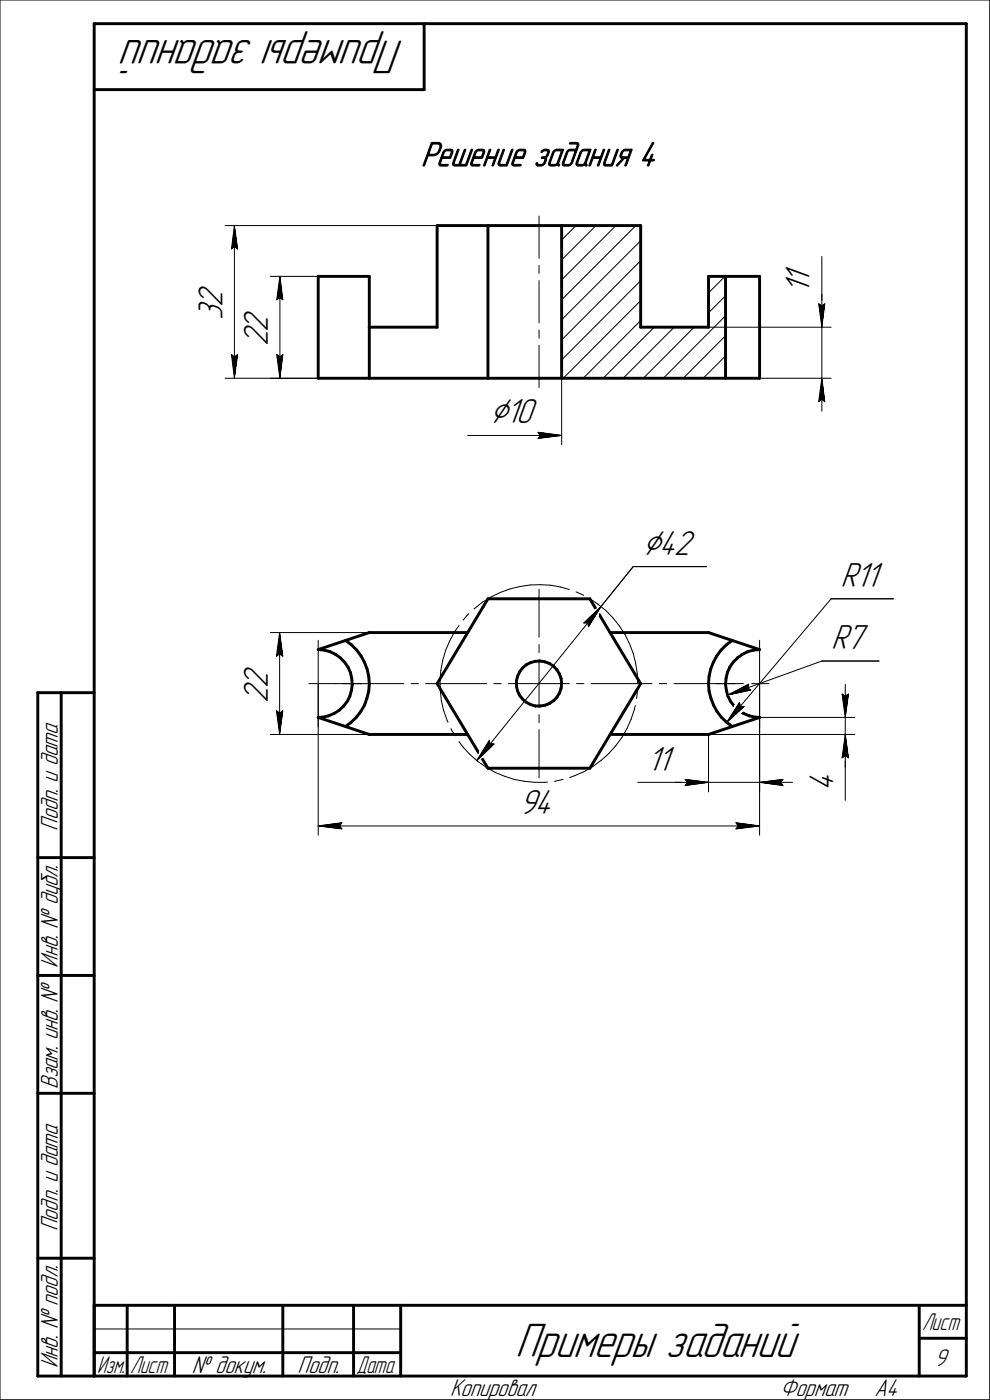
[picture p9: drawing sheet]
<svg xmlns="http://www.w3.org/2000/svg" width="210mm" height="297mm" viewBox="0 0 210 297" stroke-linecap="round" stroke-linejoin="round" font-family="sans-serif">
<defs><g id="words">
<g font-size="10.9">
<text x="85.7" y="8.5" transform="rotate(-180 85.7 8.5)">Примеры заданий</text>
<text x="109.3" y="288">Примеры заданий</text>
</g>
<g font-size="8.5">
<text x="103.9" y="89.8">Ç10</text>
<text x="136.3" y="117.7">Ç42</text>
</g>
<g font-size="7.8">
<text x="89.3" y="35.2">Решение задания 4</text>
<text x="47.2" y="65.1" transform="rotate(-90 47.2 65.1)">2</text>
<text x="171.8" y="62.4" transform="rotate(-90 171.8 62.4)">1</text>
<text x="171.8" y="60.3" transform="rotate(-90 171.8 60.3)">1</text>
<text x="47.2" y="67.9" transform="rotate(-90 47.2 67.9)">3</text>
<text x="56.8" y="70.3" transform="rotate(-90 56.8 70.3)">2</text>
<text x="56.8" y="73.5" transform="rotate(-90 56.8 73.5)">2</text>
<text x="178.3" y="124.5">R11</text>
<text x="176.3" y="137.7">R7</text>
<text x="56.8" y="149.1" transform="rotate(-90 56.8 149.1)">2</text>
<text x="56.8" y="145.9" transform="rotate(-90 56.8 145.9)">2</text>
<text x="137.3" y="163.5">11</text>
<text x="176.8" y="167.8" transform="rotate(-90 176.8 167.8)">4</text>
<text x="110.2" y="172.7">94</text>
</g>
<g font-size="5.5">
<text x="12.3" y="176.2" transform="rotate(-90 12.3 176.2)">Подп. и дата</text>
<text x="12.3" y="205.3" transform="rotate(-90 12.3 205.3)">Инв. № дубл.</text>
<text x="12.3" y="231.1" transform="rotate(-90 12.3 231.1)">Взам. инв. №</text>
<text x="12.3" y="261.2" transform="rotate(-90 12.3 261.2)">Подп. и дата</text>
<text x="12.3" y="290.3" transform="rotate(-90 12.3 290.3)">Инв. № подл.</text>
<text x="40.7" y="291.3">№ докум.</text>
<text x="63.1" y="291.3">Подп.</text>
<text x="198.3" y="289.8">9</text>
<text x="95.5" y="296.3">Копировал</text>
<text x="165.5" y="296.3">Формат</text>
<text x="185.5" y="296.3">A4</text>
</g>
<g font-size="5.4">
<text x="195.6" y="282.3">Лист</text>
<text x="20.6" y="291.3">Изм.</text>
<text x="27.6" y="291.3">Лист</text>
<text x="75.6" y="291.3">Дата</text>
</g>
</g></defs>
<g fill="none" stroke="#000" stroke-width=".62">
<path d="M20 5v287zM20 5h185zM20 19h70zM90 5v14zM205 5v287zM67.5 58.6v21.7zM67.5 58.6h10.8zM78.3 58.6v21.7zM92.7 47.9h21.7zM92.7 47.9v21.5zM103.5 47.9v32.4zM114.4 47.9h21.5z"/>
<path d="M119.2 47.9v32.4zM135.9 47.9v21.5zM150.3 58.6v10.8zM150.3 58.6h10.8zM153.9 58.6v21.7zM161.1 58.6v21.7zM78.3 69.4h14.4zM135.9 69.4h14.4zM67.5 80.3h46.9zM114.4 80.3h46.7zM67.5 137.8l1.3 .2zM67.5 137.8l10.8-3.6z"/>
<path d="M68.8 138l1.2 .3zM70 138.3l1.2 .6zM71.2 138.9l1 .7zM72.2 139.6l.9 .9zM73.3 135.9l1.3 .9zM74.6 136.8l1.1 1.2zM75.7 138l.9 1.2zM76.6 139.2l.7 1.3zM78.3 134.2h20.9zM103.5 127.1l-10.8 18zM103.5 127.1h10.9zM114.4 127.1h10.7z"/>
<path d="M125.1 127.1l10.8 18zM129.4 134.2h20.9zM150.3 134.2l10.8 3.6zM152.1 139.2l-.8 1.3zM153 138l-.9 1.2zM154.1 136.8l1.2-.9zM154.1 136.8l-1.1 1.2zM156.5 139.6l1-.7zM156.5 139.6l-.9 .9zM157.5 138.9l1.1-.6zM158.6 138.3l1.3-.3zM159.9 138l1.2-.2z"/>
<path d="M8 147v145zM8 147h12zM13 147v145zM67.5 152.2h1zM67.5 152.2l10.8 3.6zM68.5 152.2l1.2-.3zM69.7 151.9l1.2-.5zM70.9 151.4l1.1-.7zM72 150.7l.9-.8zM73.1 140.5l.7 1.1zM73.3 154.1l1.2-.8zM73.7 148.8l-.8 1.1z"/>
<path d="M73.8 141.6l.5 1.1zM74.2 147.7l-.5 1.1zM74.3 142.7l.3 1.2zM74.5 153.3l1.1-1.1zM74.6 146.5l-.4 1.2zM74.6 143.9l.1 1.3zM74.7 145.2l-.1 1.3zM76.5 151l-.9 1.2zM77.3 140.5l.6 1.5zM77.3 149.6l-.8 1.4zM77.8 148.2l-.5 1.4zM77.9 142l.3 1.5z"/>
<path d="M78.2 143.5l.1 1.6zM78.2 146.6l-.4 1.6zM78.3 155.8h20.9zM78.3 145.1l-.1 1.5zM92.7 145.1l10.8 17.9zM109.6 144.6v1zM109.6 145.6l.2 1zM109.8 143.5l-.2 1.1zM109.8 146.6l.4 .9zM110.2 142.6l-.4 .9zM110.2 147.5l.7 .8zM110.9 141.7l.7-.6z"/>
<path d="M110.9 141.7l-.7 .9zM110.9 148.3l.7 .7zM111.6 141.1l1-.5zM111.6 149l1 .5zM112.6 140.6l1-.3zM112.6 149.5l1 .3zM113.6 140.3h1zM113.6 149.8h1zM114.6 140.3l1 .1zM114.6 149.8l1.1-.2zM115.6 140.4l1 .4zM115.7 149.6l.9-.4z"/>
<path d="M116.6 140.8l.9 .6zM116.6 149.2l.9-.5zM117.5 141.4l.6 .7zM118.1 142.1l.6 .9zM118.2 147.9l-.7 .8zM118.7 143l.3 1zM118.7 147l-.5 .9zM119 144l.2 1.1zM119 146l-.3 1zM119.2 145.1l-.2 .9zM129.4 155.8h20.9zM135.9 145.1l-10.8 17.9z"/>
<path d="M150.3 145.1l.1 1.5zM150.3 155.8l10.8-3.6zM150.4 143.5l-.1 1.6zM150.4 146.6l.4 1.6zM150.8 142l-.4 1.5zM150.8 148.2l.6 1.4zM151.3 140.5l-.5 1.5zM151.4 149.6l.7 1.4zM152.1 151l1 1.2zM153.1 152.2l1.1 1.1zM153.9 145.2l.2 1.3zM154 143.9l-.1 1.3z"/>
<path d="M154.1 146.5l.3 1.2zM154.2 153.3l1.1 .8zM154.3 142.7l-.3 1.2zM154.4 147.7l.6 1.1zM154.8 141.6l-.5 1.1zM155 148.8l.8 1.1zM155.6 140.5l-.8 1.1zM155.8 149.9l.9 .8zM156.7 150.7l1.1 .7zM157.8 151.4l1.1 .5zM158.9 151.9l1.3 .3zM160.2 152.2h.9z"/>
<path d="M103.5 163h10.9zM114.4 163h10.7zM8 182h12zM8 207h12zM8 232h12zM8 267h12zM20 277h185zM20 277v15zM27 277v15zM37 277v15zM60 277v15zM75 277v15z"/>
<path d="M85 277v15zM195 277v15zM8 292h12zM20 292h185zM20 287h7zM27 287h10zM37 287h23zM60 287h15zM75 287h10zM195 284h10z"/>
</g>
<g fill="none" stroke="#000" stroke-width=".21">
<path d="M0 0v297zM0 0h210zM210 0v297zM47.8 47.9h44.9zM49.1 52.8l.6-.5zM49.7 47.9l.7 4.9zM49.7 52.3l.7 .5zM49.7 47.9l-.6 4.9zM49.7 47.9v32.4zM57.3 58.6h10.2zM59.4 58.6l.6 5zM59.4 58.6l-.7 5z"/>
<path d="M59.4 58.6v21.7zM114.4 59.5v9zM114.4 56.3v1.7zM114.4 45.8v9zM119.2 59.4l11.5-11.5zM119.2 55.1l7.2-7.2zM119.2 50.9l3-3zM135.9 59.5l-16.7 16.9zM135.9 55.3l-16.7 16.8zM174.4 54.4v10.1zM49.1 75.2l.6 5.1zM49.1 75.2l.6 .5z"/>
<path d="M49.7 75.7l.7-.5zM50.4 75.2l-.7 5.1zM58.7 63.6l.7-.4zM58.7 75.2l.7 5.1zM58.7 75.2l.7 .5zM59.4 63.2l.6 .4zM59.4 75.7l.6-.5zM60 75.2l-.6 5.1zM114.4 73.3v8.9zM114.4 70v1.7zM119.2 67.8l16.7-16.7zM119.2 63.6l15.7-15.7z"/>
<path d="M135.9 68l-12.2 12.3zM135.9 63.8l-16.4 16.5zM147.3 69.4l-10.8 10.9zM150.3 66.4l3.6-3.6zM150.3 62.1l3.5-3.5zM150.3 69.4h26zM153.9 71.2l-9 9.1zM153.9 67l-13.2 13.3zM173.7 64.5l.7 .4zM173.7 64.5l.7 4.9zM174.4 64.5v4.9zM174.4 64.9l.6-.4z"/>
<path d="M174.4 62.4v7zM174.4 69.4v10.9zM175 64.5l-.6 4.9zM47.8 80.3h19.7zM57.3 80.3h10.2zM99.2 92.4h20zM114.1 93l5.1-.6zM114.1 91.7l.5 .7zM114.1 91.7l5.1 .7zM114.6 92.4l-.5 .6zM119.2 80.3v14.1zM128 80.3l10.8-10.9z"/>
<path d="M132.2 80.3l10.8-10.9zM149.2 80.3l4.7-4.8zM153.4 80.3l.5-.5zM161.1 80.3h15.2zM173.7 85.2l.7-.5zM174.4 80.3l-.7 4.9zM174.4 84.7l.6 .5zM174.4 80.3l.6 4.9zM174.4 80.3v7zM57.3 134.2h21zM58.6 139.2l.7-.5zM59.3 134.2l.7 5z"/>
<path d="M59.3 138.7l.7 .5zM59.3 134.2l-.7 5zM59.3 134.2v21.6zM67.5 135.9v9.2zM94.5 138l-.6 2.1zM95.4 136l-.9 2zM96.4 134.1l-1 1.9zM97.4 132.8l-1 1.3zM99.1 130.6l-.8 1zM99.5 130.2l-.4 .4zM100.6 129.1l1.7-1.3zM100.6 129.1h.1"/>
<path d="M102.3 127.8l1.9-1.1zM104.2 126.7l2-1zM106.2 125.7l2-.7zM108.2 125l2.1-.5zM110.3 124.5l2.2-.4zM112.5 124.1h2.1zM114.4 139.9v10.2zM114.4 136.8v1.7zM114.4 125v10.2zM114.6 124.1l2.2 .1zM116.8 124.2l2.2 .4zM119 124.6l1.8 .5z"/>
<path d="M122.2 125.6l.9 .4zM123.1 126l.7 .3zM123.8 132.2h.9zM123.8 132.2l3.7-3.5zM124.7 132.2l.2 .8zM125.1 127.1l1.7 1.1zM126.8 128.2l1.7 1.3zM127.5 128.7l-2.6 4.3zM127.5 128.7l-26.4 32.7zM128.5 129.5l1.5 1.6zM130 131.1l1.4 1.7zM131.4 132.8l1.2 1.8z"/>
<path d="M132.6 134.6l.9 2zM133.5 136.6l.8 2zM134.3 138.6l.5 2.1zM134.3 120.2l-6.8 8.5zM134.3 120.2h15.6zM161.1 135.9v9.2zM176.3 127.1h13.2zM176.3 127.1l-22.2 26.2zM57.3 155.8h21zM58.6 150.8l.7 5zM58.6 150.8l.7 .5zM59.3 151.3l.7-.5z"/>
<path d="M60 150.8l-.7 5zM65.5 145.1h5.6zM67.5 145.1v9.2zM67.5 145.1v32.1zM71.1 145.1h5.6zM72.8 145.1h12.9zM87.2 145.1h1.6zM90.3 145.1h12.9zM93.4 144.4v2.2zM93.4 146.6l.2 2.1zM93.5 142.2l-.1 2.2zM93.6 148.7l.5 2.2z"/>
<path d="M93.9 140.1l-.4 2.1zM94.1 150.9l.8 2zM94.9 152.9l.2 .3zM95.7 154.6l.1 .3zM95.8 154.9l.8 1.2zM97.4 157.4l.8 1.1zM98.2 158.5l1.5 1.6zM103.8 157.1l-2.7 4.3zM103.8 157.1l.2 .8zM104 157.9h.8zM104.8 145.1h1.5zM107.9 145.1h12.9z"/>
<path d="M114.4 154.8v10.2zM114.4 151.6v1.8zM122.3 145.1h1.6zM125.4 145.1h12.9zM130.6 158.3l-1.5 1.6zM131.9 156.5l-1.3 1.8zM133 154.7l-1.1 1.8zM133.9 152.6l-.9 2.1zM134.6 150.6l-.7 2zM134.8 149.7l-.2 .9zM134.8 140.7l.4 2.2zM135.2 142.9l.1 2.2z"/>
<path d="M135.2 146.5l-.1 1.7zM139.9 145.1h1.5zM143 145.1h13zM150.3 155.8v12.2zM150.3 155.8h31.1zM151.9 145.1h5.6zM154.1 153.3l3.8-3.4zM154.4 147.5l4.4-2.3zM154.4 147.5l4.9-1.1zM154.4 147.5l20-7.2zM156.9 149.1l-2.8 4.2zM156.9 149.1l.2 .8z"/>
<path d="M157.1 149.9h.8zM157.5 145.1h5.6zM158.6 146l.7 .4zM158.8 145.2l-.2 .8zM161.1 145.1v9.2zM161.1 145.1v32.1zM161.1 152.2v15.8zM161.1 152.2h20.3zM174.4 140.3h12.1zM178.6 147.3l.7 .4zM178.6 147.3l.7 4.9zM179.3 155.8v5z"/>
<path d="M179.3 155.8l-.7 5zM179.3 155.8l.7 5zM179.3 155.8v7zM179.3 147.7l.7-.4zM179.3 145.2v7zM179.3 152.2v3.6zM180 147.3l-.7 4.9zM67.5 175.3l5-.7zM67.5 175.3l5 .6zM67.5 175.3h93.6zM72 175.3l.5 .6zM72.5 174.6l-.5 .7z"/>
<path d="M99.7 160.1l1.6 1.4zM101.1 161.4l3.7-3.5zM101.3 161.5l1.8 1.3zM103.1 162.8l1.9 1.1zM105 163.9l2 .8zM107 164.7l2.1 .7zM109.1 165.4l2.1 .4zM111.2 165.8l2.2 .2zM113.4 166h2.1zM115.5 166l.7-.1zM117.7 165.8h.1M117.7 165.8l1.7-.4z"/>
<path d="M120.8 165l1.1-.4zM121.9 164.6l2-.9zM123.9 163.7l1.9-1.1zM125.8 162.6l1.8-1.3zM127.6 161.3l1.5-1.4zM135.3 166h10zM143.3 166h7zM145.3 166h5zM145.3 165.4l5 .6zM145.3 165.4l.6 .6zM145.3 166.7l5-.7zM145.9 166l-.6 .7z"/>
<path d="M150.3 166h10.8zM156.1 175.9l5-.6zM156.1 174.6l.5 .7zM156.1 174.6l5 .7zM156.6 175.3l-.5 .6zM161.1 166l5 .7zM161.1 166l5-.6zM161.1 166h7zM165.6 166l.5 .7zM166.1 165.4l-.5 .6zM178.6 160.8l.7-.4zM179.3 160.8v9z"/>
<path d="M179.3 160.4l.7 .4zM0 297h210zM20 282h65z"/>
</g>
<g fill="#fff" stroke="#fff" stroke-width=".21">
<path d="M89.4 29.7h51.1zM89.4 29.8h51.1zM89.4 29.9h51.1zM89.4 29.9h51.1zM89.4 30h51.1zM89.4 30h51.1zM89.4 30.1h51.1zM89.4 30.1h51.1zM89.4 30.2h51.1zM89.4 30.3h51.1zM89.4 30.3h51.1zM89.4 30.4h51.1zM89.4 30.4h51.1zM89.4 30.5h51.1zM89.4 30.5h51.1zM89.4 30.6h51.1zM89.4 30.6h51.1zM89.4 30.7h51.1zM89.4 30.8h51.1zM89.4 30.8h51.1zM89.4 30.9h51.1zM89.4 30.9h51.1zM89.4 31h51.1zM89.4 31h51.1zM89.4 31.1h51.1zM89.4 31.2h51.1zM89.4 31.2h51.1zM89.4 31.3h51.1zM89.4 31.3h51.1zM89.4 31.4h51.1zM89.4 31.4h51.1zM89.4 31.5h51.1zM89.4 31.6h51.1zM89.4 31.6h51.1zM89.4 31.7h51.1zM89.4 31.7h51.1zM89.4 31.8h51.1zM89.4 31.8h51.1zM89.4 31.9h51.1zM89.4 31.9h51.1zM89.4 32h51.1zM89.4 32.1h51.1zM89.4 32.1h51.1zM89.4 32.2h51.1zM89.4 32.2h51.1zM89.4 32.3h51.1zM89.4 32.3h51.1zM89.4 32.4h51.1zM89.4 32.5h51.1zM89.4 32.5h51.1zM89.4 32.6h51.1zM89.4 32.6h51.1zM89.4 32.7h51.1zM89.4 32.7h51.1zM89.4 32.8h51.1zM89.4 32.9h51.1zM89.4 32.9h51.1zM89.4 33h51.1zM89.4 33h51.1zM89.4 33.1h51.1zM89.4 33.1h51.1zM89.4 33.2h51.1zM89.4 33.2h51.1zM89.4 33.3h51.1zM89.4 33.4h51.1zM89.4 33.4h51.1zM89.4 33.5h51.1zM89.4 33.5h51.1zM89.4 33.6h51.1zM89.4 33.6h51.1zM89.4 33.7h51.1zM89.4 33.8h51.1zM89.4 33.8h51.1zM89.4 33.9h51.1zM89.4 33.9h51.1zM89.4 34h51.1zM89.4 34h51.1zM89.4 34.1h51.1zM89.4 34.1h51.1zM89.4 34.2h51.1zM89.4 34.3h51.1zM89.4 34.3h51.1zM89.4 34.4h51.1zM89.4 34.4h51.1zM89.4 34.5h51.1zM89.4 34.5h51.1zM89.4 34.6h51.1zM89.4 34.7h51.1zM89.4 34.7h51.1zM89.4 34.8h51.1zM89.4 34.8h51.1zM89.4 34.9h51.1zM89.4 34.9h51.1zM89.4 35h51.1zM89.4 35.1h51.1zM89.4 35.1h51.1zM89.4 35.2h51.1zM89.4 35.2h51.1zM89.4 35.3h51.1zM89.4 35.3h51.1zM89.4 35.4h51.1zM89.4 35.4h51.1zM89.4 35.5h51.1zM89.4 35.6h51.1zM89.4 35.6h51.1zM89.4 35.7h51.1zM89.4 35.7h51.1zM89.4 35.8h51.1zM89.4 35.8h51.1zM89.4 35.9h51.1zM89.4 36h51.1zM89.4 36h51.1zM89.4 36.1h51.1zM89.4 36.1h51.1zM89.4 36.2h51.1zM89.4 36.2h51.1zM89.4 36.3h51.1zM89.4 36.4h51.1zM89.4 36.4h51.1zM89.4 36.5h51.1zM89.4 36.5h51.1zM89.4 36.6h51.1zM89.4 36.6h51.1zM89.4 36.7h51.1z"/>
<path d="M103.6 156.4h.1zM103.6 156.5h.2zM103.6 156.5h.3zM103.5 156.6h.5zM103.5 156.6h.5zM103.5 156.7h.6zM103.4 156.7h.8zM103.4 156.8h.9zM103.3 156.9h1zM103.3 156.9h1.1zM103.3 157h1.2zM103.2 157h1.3zM103.2 157.1h1.4zM103.2 157.1h1.5zM103.1 157.2h1.7zM103.1 157.3h1.7zM103.1 157.3h1.8zM103.1 157.4h1.9zM103 157.4h2zM103 157.5h2.1zM103 157.5h2.2zM102.9 157.6h2.3zM102.9 157.6h2.4zM102.8 157.7h2.6zM102.8 157.8h2.6zM102.8 157.8h2.7zM102.7 157.9h2.9zM102.7 157.9h2.8zM102.7 158h2.7zM102.6 158h2.8zM102.6 158.1h2.7zM102.6 158.2h2.7zM102.5 158.2h2.7zM102.5 158.3h2.7zM102.4 158.3h2.7zM102.4 158.4h2.6zM102.4 158.4h2.6zM102.3 158.5h2.6zM102.3 158.6h2.6zM102.3 158.6h2.5zM102.3 158.7h2.5zM102.2 158.7h2.5zM102.2 158.8h2.4zM102.2 158.8h2.4zM102.1 158.9h2.4zM102.1 158.9h2.4zM102.1 159h2.3zM102 159.1h2.4zM102 159.1h2.3zM101.9 159.2h2.3zM101.9 159.2h2.2zM101.9 159.3h2.2zM101.8 159.3h2.2zM101.8 159.4h2.2zM101.8 159.5h2.1zM101.7 159.5h2.2zM101.7 159.6h2.1zM101.7 159.6h2zM101.7 159.7h2zM101.7 159.7h1.9zM101.7 159.8h1.9zM101.7 159.9h1.8zM101.6 159.9h1.9zM101.6 160h1.8zM101.6 160h1.7zM101.5 160.1h1.8zM101.5 160.1h1.7zM101.5 160.2h1.7zM101.5 160.2h1.6zM101.5 160.3h1.6zM101.5 160.4h1.5zM101.5 160.4h1.5zM101.4 160.5h1.4zM101.4 160.5h1.4zM101.4 160.6h1.3zM101.4 160.6h1.2zM101.4 160.7h1zM101.4 160.8h.9zM101.4 160.8h.8zM101.3 160.9h.8zM101.3 160.9h.7zM101.3 161h.6zM101.3 161h.5zM101.3 161.1h.4zM101.3 161.1h.3zM101.2 161.2h.3zM101.2 161.3h.2z"/>
<path d="M127.3 128.8h.2zM127.2 128.9h.3zM127.1 128.9h.4zM127 129h.5zM126.9 129h.6zM126.8 129.1h.6zM126.7 129.1h.7zM126.6 129.2h.8zM126.5 129.3h.8zM126.4 129.3h.9zM126.3 129.4h1zM126.2 129.4h1.1zM126 129.5h1.3zM125.9 129.5h1.4zM125.8 129.6h1.5zM125.8 129.7h1.4zM125.7 129.7h1.5zM125.6 129.8h1.6zM125.6 129.8h1.6zM125.5 129.9h1.7zM125.5 129.9h1.7zM125.4 130h1.8zM125.4 130h1.7zM125.3 130.1h1.8zM125.3 130.2h1.8zM125.2 130.2h1.9zM125.1 130.3h2zM125.1 130.3h2zM125 130.4h2zM125 130.4h2zM124.9 130.5h2.1zM124.9 130.6h2zM124.8 130.6h2.1zM124.7 130.7h2.2zM124.7 130.7h2.2zM124.6 130.8h2.2zM124.6 130.8h2.2zM124.5 130.9h2.3zM124.4 131h2.3zM124.3 131h2.4zM124.3 131.1h2.4zM124.2 131.1h2.5zM124.2 131.2h2.4zM124.1 131.2h2.4zM124.1 131.3h2.4zM124 131.3h2.5zM124 131.4h2.5zM123.9 131.5h2.5zM123.8 131.5h2.6zM123.8 131.6h2.6zM123.7 131.6h2.6zM123.7 131.7h2.6zM123.6 131.7h2.7zM123.6 131.8h2.6zM123.5 131.9h2.7zM123.4 131.9h2.8zM123.4 132h2.8zM123.3 132h2.8zM123.3 132.1h2.7zM123.2 132.1h2.8zM123.1 132.2h2.9zM123.2 132.2h2.8zM123.3 132.3h2.6zM123.3 132.4h2.6zM123.4 132.4h2.5zM123.5 132.5h2.3zM123.6 132.5h2.2zM123.6 132.6h2.2zM123.7 132.6h2zM123.7 132.7h2zM123.8 132.8h1.8zM123.9 132.8h1.7zM124 132.9h1.6zM124 132.9h1.5zM124.1 133h1.4zM124.2 133h1.3zM124.2 133.1h1.3zM124.3 133.2h1.1zM124.3 133.2h1.1zM124.5 133.3h.9zM124.5 133.3h.8zM124.6 133.4h.7zM124.6 133.4h.7zM124.7 133.5h.5zM124.8 133.5h.4zM124.9 133.6h.2zM124.9 133.7h.2zM125 133.7h.1z"/>
<path d="M136.3 112h11.6zM136.3 112h11.6zM136.3 112.1h11.6zM136.3 112.2h11.6zM136.3 112.2h11.6zM136.3 112.3h11.6zM136.3 112.3h11.6zM136.3 112.4h11.6zM136.3 112.4h11.6zM136.3 112.5h11.6zM136.3 112.6h11.6zM136.3 112.6h11.6zM136.3 112.7h11.6zM136.3 112.7h11.6zM136.3 112.8h11.6zM136.3 112.8h11.6zM136.3 112.9h11.6zM136.3 112.9h11.6zM136.3 113h11.6zM136.3 113.1h11.6zM136.3 113.1h11.6zM136.3 113.2h11.6zM136.3 113.2h11.6zM136.3 113.3h11.6zM136.3 113.3h11.6zM136.3 113.4h11.6zM136.3 113.5h11.6zM136.3 113.5h11.6zM136.3 113.6h11.6zM136.3 113.6h11.6zM136.3 113.7h11.6zM136.3 113.7h11.6zM136.3 113.8h11.6zM136.3 113.8h11.6zM136.3 113.9h11.6zM136.3 114h11.6zM136.3 114h11.6zM136.3 114.1h11.6zM136.3 114.1h11.6zM136.3 114.2h11.6zM136.3 114.2h11.6zM136.3 114.3h11.6zM136.3 114.4h11.6zM136.3 114.4h11.6zM136.3 114.5h11.6zM136.3 114.5h11.6zM136.3 114.6h11.6zM136.3 114.6h11.6zM136.3 114.7h11.6zM136.3 114.8h11.6zM136.3 114.8h11.6zM136.3 114.9h11.6zM136.3 114.9h11.6zM136.3 115h11.6zM136.3 115h11.6zM136.3 115.1h11.6zM136.3 115.1h11.6zM136.3 115.2h11.6zM136.3 115.3h11.6zM136.3 115.3h11.6zM136.3 115.4h11.6zM136.3 115.4h11.6zM136.3 115.5h11.6zM136.3 115.5h11.6zM136.3 115.6h11.6zM136.3 115.7h11.6zM136.3 115.7h11.6zM136.3 115.8h11.6zM136.3 115.8h11.6zM136.3 115.9h11.6zM136.3 115.9h11.6zM136.3 116h11.6zM136.3 116h11.6zM136.3 116.1h11.6zM136.3 116.2h11.6zM136.3 116.2h11.6zM136.3 116.3h11.6zM136.3 116.3h11.6zM136.3 116.4h11.6zM136.3 116.4h11.6zM136.3 116.5h11.6zM136.3 116.6h11.6zM136.3 116.6h11.6zM136.3 116.7h11.6zM136.3 116.7h11.6zM136.3 116.8h11.6zM136.3 116.8h11.6zM136.3 116.9h11.6zM136.3 117h11.6zM136.3 117h11.6zM136.3 117.1h11.6zM136.3 117.1h11.6zM136.3 117.2h11.6zM136.3 117.2h11.6zM136.3 117.3h11.6zM136.3 117.3h11.6zM136.3 117.4h11.6zM136.3 117.5h11.6zM136.3 117.5h11.6zM136.3 117.6h11.6zM136.3 117.6h11.6zM136.3 117.7h11.6zM136.3 117.7h11.6zM136.3 117.8h11.6zM136.3 117.9h11.6zM136.3 117.9h11.6zM136.3 118h11.6zM136.3 118h11.6zM136.3 118.1h11.6zM136.3 118.1h11.6zM136.3 118.2h11.6zM136.3 118.3h11.6zM136.3 118.3h11.6zM136.3 118.4h11.6zM136.3 118.4h11.6zM136.3 118.5h11.6zM136.3 118.5h11.6zM136.3 118.6h11.6zM136.3 118.6h11.6zM136.3 118.7h11.6zM136.3 118.8h11.6zM136.3 118.8h11.6zM136.3 118.9h11.6zM136.3 118.9h11.6zM136.3 119h11.6zM136.3 119h11.6zM136.3 119.1h11.6zM136.3 119.2h11.6z"/>
<path d="M41.6 60.2h7.2zM41.6 60.2h7.2zM41.6 60.3h7.2zM41.6 60.3h7.2zM41.6 60.4h7.2zM41.6 60.5h7.2zM41.6 60.5h7.2zM41.6 60.6h7.2zM41.6 60.6h7.2zM41.6 60.7h7.2zM41.6 60.7h7.2zM41.6 60.8h7.2zM41.6 60.8h7.2zM41.6 60.9h7.2zM41.6 61h7.2zM41.6 61h7.2zM41.6 61.1h7.2zM41.6 61.1h7.2zM41.6 61.2h7.2zM41.6 61.2h7.2zM41.6 61.3h7.2zM41.6 61.4h7.2zM41.6 61.4h7.2zM41.6 61.5h7.2zM41.6 61.5h7.2zM41.6 61.6h7.2zM41.6 61.6h7.2zM41.6 61.7h7.2zM41.6 61.8h7.2zM41.6 61.8h7.2zM41.6 61.9h7.2zM41.6 61.9h7.2zM41.6 62h7.2zM41.6 62h7.2zM41.6 62.1h7.2zM41.6 62.1h7.2zM41.6 62.2h7.2zM41.6 62.3h7.2zM41.6 62.3h7.2zM41.6 62.4h7.2zM41.6 62.4h7.2zM41.6 62.5h7.2zM41.6 62.5h7.2zM41.6 62.6h7.2zM41.6 62.7h7.2zM41.6 62.7h7.2zM41.6 62.8h7.2zM41.6 62.8h7.2zM41.6 62.9h7.2zM41.6 62.9h7.2zM41.6 63h7.2zM41.6 63h7.2zM41.6 63.1h7.2zM41.6 63.2h7.2zM41.6 63.2h7.2zM41.6 63.3h7.2zM41.6 63.3h7.2zM41.6 63.4h7.2zM41.6 63.4h7.2zM41.6 63.5h7.2zM41.6 63.6h7.2zM41.6 63.6h7.2zM41.6 63.7h7.2zM41.6 63.7h7.2zM41.6 63.8h7.2zM41.6 63.8h7.2zM41.6 63.9h7.2zM41.6 64h7.2zM41.6 64h7.2zM41.6 64.1h7.2zM41.6 64.1h7.2zM41.6 64.2h7.2zM41.6 64.2h7.2zM41.6 64.3h7.2zM41.6 64.3h7.2zM41.6 64.4h7.2zM41.6 64.5h7.2zM41.6 64.5h7.2zM41.6 64.6h7.2zM41.6 64.6h7.2zM41.6 64.7h7.2zM41.6 64.7h7.2zM41.6 64.8h7.2zM41.6 64.9h7.2zM41.6 64.9h7.2zM41.6 65h7.2zM41.6 65h7.2zM41.6 65.1h7.2zM41.6 65.1h7.2zM41.6 65.2h7.2zM41.6 65.2h7.2zM41.6 65.3h7.2zM41.6 65.4h7.2zM41.6 65.4h7.2zM41.6 65.5h7.2zM41.6 65.5h7.2zM41.6 65.6h7.2zM41.6 65.6h7.2zM41.6 65.7h7.2zM41.6 65.8h7.2zM41.6 65.8h7.2zM41.6 65.9h7.2zM41.6 65.9h7.2zM41.6 66h7.2zM41.6 66h7.2zM41.6 66.1h7.2zM41.6 66.2h7.2zM41.6 66.2h7.2zM41.6 66.3h7.2zM41.6 66.3h7.2zM41.6 66.4h7.2zM41.6 66.4h7.2zM41.6 66.5h7.2zM41.6 66.5h7.2zM41.6 66.6h7.2zM41.6 66.7h7.2zM41.6 66.7h7.2zM41.6 66.8h7.2zM41.6 66.8h7.2zM41.6 66.9h7.2zM41.6 66.9h7.2zM41.6 67h7.2zM41.6 67.1h7.2zM41.6 67.1h7.2zM41.6 67.2h7.2zM41.6 67.2h7.2zM41.6 67.3h7.2zM41.6 67.3h7.2zM41.6 67.4h7.2zM41.6 67.5h7.2zM41.6 67.5h7.2zM41.6 67.6h7.2zM41.6 67.6h7.2zM41.6 67.7h7.2zM41.6 67.7h7.2zM41.6 67.8h7.2zM41.6 67.8h7.2z"/>
<path d="M48.5 74.7h2.5zM48.6 74.8h2.4zM48.6 74.8h2.4zM48.6 74.9h2.4zM48.6 75h2.4zM48.6 75h2.4zM48.6 75.1h2.4zM48.6 75.1h2.4zM48.6 75.2h2.3zM48.7 75.2h2.2zM48.7 75.3h2.2zM48.7 75.4h2.2zM48.7 75.4h2.2zM48.7 75.5h2.2zM48.7 75.5h2.2zM48.7 75.6h2.2zM48.7 75.6h2.2zM48.7 75.7h2.2zM48.7 75.7h2.2zM48.7 75.8h2.2zM48.7 75.9h2.2zM48.7 75.9h2.2zM48.7 76h2.1zM48.7 76h2.1zM48.7 76.1h2.1zM48.8 76.1h2zM48.8 76.2h2zM48.8 76.3h2zM48.8 76.3h2zM48.8 76.4h2zM48.8 76.4h1.9zM48.8 76.5h1.9zM48.8 76.5h1.9zM48.8 76.6h1.9zM48.8 76.7h1.9zM48.8 76.7h1.9zM48.8 76.8h1.9zM48.8 76.8h1.9zM48.8 76.9h1.9zM48.8 76.9h1.9zM48.8 77h1.9zM48.8 77h1.9zM48.9 77.1h1.8zM48.9 77.2h1.8zM48.9 77.2h1.7zM48.9 77.3h1.7zM48.9 77.3h1.7zM48.9 77.4h1.7zM48.9 77.4h1.7zM48.9 77.5h1.7zM48.9 77.6h1.7zM48.9 77.6h1.7zM48.9 77.7h1.7zM48.9 77.7h1.7zM48.9 77.8h1.7zM48.9 77.8h1.7zM48.9 77.9h1.7zM48.9 77.9h1.7zM49 78h1.6zM49 78.1h1.5zM49 78.1h1.5zM49 78.2h1.5zM49 78.2h1.5zM49 78.3h1.5zM49 78.3h1.5zM49 78.4h1.5zM49 78.5h1.5zM49.1 78.5h1.4zM49.1 78.6h1.4zM49.1 78.6h1.3zM49.1 78.7h1.3zM49.2 78.7h1.1zM49.2 78.8h1.1zM49.2 78.9h1.1zM49.2 78.9h1.1zM49.2 79h1.1zM49.3 79h.9zM49.3 79.1h.9zM49.3 79.1h.9zM49.3 79.2h.9zM49.3 79.2h.9zM49.4 79.3h.7zM49.4 79.4h.7zM49.4 79.4h.7zM49.4 79.5h.7zM49.4 79.5h.7zM49.5 79.6h.5zM49.5 79.6h.5zM49.5 79.7h.5zM49.6 79.8h.4zM49.6 79.8h.4zM49.6 79.9h.3zM49.6 79.9h.3zM49.6 80h.3zM49.7 80h.1zM49.7 80.1h.1z"/>
<path d="M49.7 48h.1zM49.7 48.1h.1zM49.6 48.1h.3zM49.6 48.2h.3zM49.6 48.3h.3zM49.6 48.3h.4zM49.6 48.4h.4zM49.5 48.4h.5zM49.5 48.5h.5zM49.4 48.5h.7zM49.4 48.6h.7zM49.4 48.7h.7zM49.4 48.7h.7zM49.4 48.8h.7zM49.3 48.8h.9zM49.3 48.9h.9zM49.3 48.9h.9zM49.3 49h.9zM49.3 49.1h.9zM49.2 49.1h1.1zM49.2 49.2h1.1zM49.2 49.2h1.1zM49.2 49.3h1.1zM49.2 49.3h1.1zM49.1 49.4h1.3zM49.1 49.4h1.3zM49.1 49.5h1.4zM49.1 49.6h1.4zM49 49.6h1.5zM49 49.7h1.5zM49 49.7h1.5zM49 49.8h1.5zM49 49.8h1.5zM49 49.9h1.5zM49 50h1.5zM49 50h1.5zM49 50.1h1.6zM48.9 50.1h1.7zM48.9 50.2h1.7zM48.9 50.2h1.7zM48.9 50.3h1.7zM48.9 50.3h1.7zM48.9 50.4h1.7zM48.9 50.5h1.7zM48.9 50.5h1.7zM48.9 50.6h1.7zM48.9 50.6h1.7zM48.9 50.7h1.7zM48.9 50.7h1.7zM48.9 50.8h1.7zM48.9 50.9h1.7zM48.9 50.9h1.8zM48.9 51h1.8zM48.8 51h1.9zM48.8 51.1h1.9zM48.8 51.1h1.9zM48.8 51.2h1.9zM48.8 51.3h1.9zM48.8 51.3h1.9zM48.8 51.4h1.9zM48.8 51.4h1.9zM48.8 51.5h1.9zM48.8 51.5h1.9zM48.8 51.6h1.9zM48.8 51.6h1.9zM48.8 51.7h2zM48.8 51.8h2zM48.8 51.8h2zM48.8 51.9h2zM48.8 51.9h2zM48.7 52h2.1zM48.7 52h2.1zM48.7 52.1h2.1zM48.7 52.2h2.2zM48.7 52.2h2.2zM48.7 52.3h2.2zM48.7 52.3h2.2zM48.7 52.4h2.2zM48.7 52.4h2.2zM48.7 52.5h2.2zM48.7 52.5h2.2zM48.7 52.6h2.2zM48.7 52.7h2.2zM48.7 52.7h2.2zM48.7 52.8h2.2zM48.7 52.8h2.2zM48.6 52.9h2.3zM48.6 52.9h2.4zM48.6 53h2.4zM48.6 53.1h2.4zM48.6 53.1h2.4zM48.6 53.2h2.4zM48.6 53.2h2.4zM48.6 53.3h2.4z"/>
<path d="M51.2 65.4h7.2zM51.2 65.4h7.2zM51.2 65.5h7.2zM51.2 65.5h7.2zM51.2 65.6h7.2zM51.2 65.6h7.2zM51.2 65.7h7.2zM51.2 65.8h7.2zM51.2 65.8h7.2zM51.2 65.9h7.2zM51.2 65.9h7.2zM51.2 66h7.2zM51.2 66h7.2zM51.2 66.1h7.2zM51.2 66.2h7.2zM51.2 66.2h7.2zM51.2 66.3h7.2zM51.2 66.3h7.2zM51.2 66.4h7.2zM51.2 66.4h7.2zM51.2 66.5h7.2zM51.2 66.5h7.2zM51.2 66.6h7.2zM51.2 66.7h7.2zM51.2 66.7h7.2zM51.2 66.8h7.2zM51.2 66.8h7.2zM51.2 66.9h7.2zM51.2 66.9h7.2zM51.2 67h7.2zM51.2 67.1h7.2zM51.2 67.1h7.2zM51.2 67.2h7.2zM51.2 67.2h7.2zM51.2 67.3h7.2zM51.2 67.3h7.2zM51.2 67.4h7.2zM51.2 67.5h7.2zM51.2 67.5h7.2zM51.2 67.6h7.2zM51.2 67.6h7.2zM51.2 67.7h7.2zM51.2 67.7h7.2zM51.2 67.8h7.2zM51.2 67.8h7.2zM51.2 67.9h7.2zM51.2 68h7.2zM51.2 68h7.2zM51.2 68.1h7.2zM51.2 68.1h7.2zM51.2 68.2h7.2zM51.2 68.2h7.2zM51.2 68.3h7.2zM51.2 68.4h7.2zM51.2 68.4h7.2zM51.2 68.5h7.2zM51.2 68.5h7.2zM51.2 68.6h7.2zM51.2 68.6h7.2zM51.2 68.7h7.2zM51.2 68.7h7.2zM51.2 68.8h7.2zM51.2 68.9h7.2zM51.2 68.9h7.2zM51.2 69h7.2zM51.2 69h7.2zM51.2 69.1h7.2zM51.2 69.1h7.2zM51.2 69.2h7.2zM51.2 69.3h7.2zM51.2 69.3h7.2zM51.2 69.4h7.2zM51.2 69.4h7.2zM51.2 69.5h7.2zM51.2 69.5h7.2zM51.2 69.6h7.2zM51.2 69.7h7.2zM51.2 69.7h7.2zM51.2 69.8h7.2zM51.2 69.8h7.2zM51.2 69.9h7.2zM51.2 69.9h7.2zM51.2 70h7.2zM51.2 70h7.2zM51.2 70.1h7.2zM51.2 70.2h7.2zM51.2 70.2h7.2zM51.2 70.3h7.2zM51.2 70.3h7.2zM51.2 70.4h7.2zM51.2 70.4h7.2zM51.2 70.5h7.2zM51.2 70.6h7.2zM51.2 70.6h7.2zM51.2 70.7h7.2zM51.2 70.7h7.2zM51.2 70.8h7.2zM51.2 70.8h7.2zM51.2 70.9h7.2zM51.2 71h7.2zM51.2 71h7.2zM51.2 71.1h7.2zM51.2 71.1h7.2zM51.2 71.2h7.2zM51.2 71.2h7.2zM51.2 71.3h7.2zM51.2 71.3h7.2zM51.2 71.4h7.2zM51.2 71.5h7.2zM51.2 71.5h7.2zM51.2 71.6h7.2zM51.2 71.6h7.2zM51.2 71.7h7.2zM51.2 71.7h7.2zM51.2 71.8h7.2zM51.2 71.9h7.2zM51.2 71.9h7.2zM51.2 72h7.2zM51.2 72h7.2zM51.2 72.1h7.2zM51.2 72.1h7.2zM51.2 72.2h7.2zM51.2 72.2h7.2zM51.2 72.3h7.2zM51.2 72.4h7.2zM51.2 72.4h7.2zM51.2 72.5h7.2zM51.2 72.5h7.2zM51.2 72.6h7.2zM51.2 72.6h7.2zM51.2 72.7h7.2zM51.2 72.8h7.2zM51.2 72.8h7.2zM51.2 72.9h7.2zM51.2 72.9h7.2zM51.2 73h7.2zM51.2 73h7.2zM51.2 73.1h7.2zM51.2 73.2h7.2zM51.2 73.2h7.2zM51.2 73.3h7.2zM51.2 73.3h7.2zM51.2 73.4h7.2zM51.2 73.4h7.2zM51.2 73.5h7.2z"/>
<path d="M59.3 58.8h.2zM59.3 58.9h.2zM59.3 58.9h.2zM59.3 59h.2zM59.2 59h.3zM59.2 59.1h.4zM59.2 59.2h.4zM59.2 59.2h.5zM59.2 59.3h.5zM59.1 59.3h.6zM59.1 59.4h.6zM59 59.4h.7zM59 59.5h.8zM59 59.5h.8zM59 59.6h.8zM58.9 59.7h.9zM58.9 59.7h.9zM58.9 59.8h1zM58.9 59.8h1zM58.9 59.9h1zM58.8 59.9h1.1zM58.8 60h1.2zM58.8 60.1h1.2zM58.8 60.1h1.2zM58.7 60.2h1.4zM58.7 60.2h1.4zM58.6 60.3h1.5zM58.6 60.3h1.5zM58.6 60.4h1.5zM58.6 60.5h1.6zM58.6 60.5h1.6zM58.6 60.6h1.6zM58.6 60.6h1.6zM58.6 60.7h1.6zM58.6 60.7h1.6zM58.6 60.8h1.6zM58.6 60.8h1.6zM58.5 60.9h1.7zM58.5 61h1.7zM58.5 61h1.7zM58.5 61.1h1.7zM58.5 61.1h1.7zM58.5 61.2h1.7zM58.5 61.2h1.7zM58.5 61.3h1.7zM58.5 61.4h1.8zM58.5 61.4h1.8zM58.5 61.5h1.8zM58.5 61.5h1.8zM58.5 61.6h1.8zM58.5 61.6h1.8zM58.5 61.7h1.8zM58.5 61.8h1.8zM58.4 61.8h1.9zM58.4 61.9h1.9zM58.4 61.9h1.9zM58.4 62h1.9zM58.4 62h1.9zM58.4 62.1h1.9zM58.4 62.1h1.9zM58.4 62.2h1.9zM58.4 62.3h1.9zM58.4 62.3h2zM58.4 62.4h2zM58.4 62.4h2zM58.4 62.5h2zM58.4 62.5h2zM58.4 62.6h2zM58.4 62.7h2zM58.4 62.7h2zM58.3 62.8h2.2zM58.3 62.8h2.2zM58.3 62.9h2.2zM58.3 62.9h2.2zM58.3 63h2.2zM58.3 63h2.2zM58.3 63.1h2.2zM58.3 63.2h2.2zM58.3 63.2h2.2zM58.3 63.3h2.2zM58.3 63.3h2.2zM58.3 63.4h2.2zM58.3 63.4h2.2zM58.3 63.5h2.2zM58.3 63.6h2.2zM58.3 63.6h2.2zM58.2 63.7h2.4zM58.2 63.7h2.4zM58.2 63.8h2.4zM58.2 63.8h2.4zM58.2 63.9h2.4zM58.2 64h2.4zM58.2 64h2.4zM58.2 64.1h2.4z"/>
<path d="M58.1 74.7h2.5zM58.2 74.8h2.4zM58.2 74.8h2.4zM58.2 74.9h2.4zM58.2 75h2.4zM58.2 75h2.4zM58.2 75.1h2.4zM58.2 75.1h2.4zM58.2 75.2h2.4zM58.3 75.2h2.2zM58.3 75.3h2.2zM58.3 75.4h2.2zM58.3 75.4h2.2zM58.3 75.5h2.2zM58.3 75.5h2.2zM58.3 75.6h2.2zM58.3 75.6h2.2zM58.3 75.7h2.2zM58.3 75.7h2.2zM58.3 75.8h2.2zM58.3 75.9h2.2zM58.3 75.9h2.2zM58.3 76h2.2zM58.3 76h2.2zM58.3 76.1h2.2zM58.4 76.1h2zM58.4 76.2h2zM58.4 76.3h2zM58.4 76.3h2zM58.4 76.4h2zM58.4 76.4h2zM58.4 76.5h2zM58.4 76.5h2zM58.4 76.6h1.9zM58.4 76.7h1.9zM58.4 76.7h1.9zM58.4 76.8h1.9zM58.4 76.8h1.9zM58.4 76.9h1.9zM58.4 76.9h1.9zM58.4 77h1.9zM58.4 77h1.9zM58.5 77.1h1.8zM58.5 77.2h1.8zM58.5 77.2h1.8zM58.5 77.3h1.8zM58.5 77.3h1.8zM58.5 77.4h1.8zM58.5 77.4h1.8zM58.5 77.5h1.8zM58.5 77.6h1.7zM58.5 77.6h1.7zM58.5 77.7h1.7zM58.5 77.7h1.7zM58.5 77.8h1.7zM58.5 77.8h1.7zM58.5 77.9h1.7zM58.5 77.9h1.7zM58.6 78h1.6zM58.6 78.1h1.6zM58.6 78.1h1.6zM58.6 78.2h1.6zM58.6 78.2h1.6zM58.6 78.3h1.6zM58.6 78.3h1.6zM58.6 78.4h1.6zM58.6 78.5h1.5zM58.6 78.5h1.5zM58.6 78.6h1.5zM58.7 78.6h1.4zM58.7 78.7h1.4zM58.8 78.7h1.2zM58.8 78.8h1.2zM58.8 78.9h1.2zM58.8 78.9h1.1zM58.8 79h1.1zM58.9 79h1zM58.9 79.1h1zM58.9 79.1h1zM58.9 79.2h.9zM59 79.2h.8zM59 79.3h.8zM59 79.4h.8zM59 79.4h.8zM59 79.5h.7zM59.1 79.5h.6zM59.1 79.6h.6zM59.2 79.6h.5zM59.2 79.7h.5zM59.2 79.8h.4zM59.2 79.8h.4zM59.2 79.9h.3zM59.3 79.9h.2zM59.3 80h.2zM59.3 80h.2zM59.3 80.1h.2z"/>
<path d="M103.9 84.1h10.6zM103.9 84.2h10.6zM103.9 84.2h10.6zM103.9 84.3h10.6zM103.9 84.3h10.6zM103.9 84.4h10.6zM103.9 84.4h10.6zM103.9 84.5h10.6zM103.9 84.6h10.6zM103.9 84.6h10.6zM103.9 84.7h10.6zM103.9 84.7h10.6zM103.9 84.8h10.6zM103.9 84.8h10.6zM103.9 84.9h10.6zM103.9 84.9h10.6zM103.9 85h10.6zM103.9 85.1h10.6zM103.9 85.1h10.6zM103.9 85.2h10.6zM103.9 85.2h10.6zM103.9 85.3h10.6zM103.9 85.3h10.6zM103.9 85.4h10.6zM103.9 85.5h10.6zM103.9 85.5h10.6zM103.9 85.6h10.6zM103.9 85.6h10.6zM103.9 85.7h10.6zM103.9 85.7h10.6zM103.9 85.8h10.6zM103.9 85.9h10.6zM103.9 85.9h10.6zM103.9 86h10.6zM103.9 86h10.6zM103.9 86.1h10.6zM103.9 86.1h10.6zM103.9 86.2h10.6zM103.9 86.2h10.6zM103.9 86.3h10.6zM103.9 86.4h10.6zM103.9 86.4h10.6zM103.9 86.5h10.6zM103.9 86.5h10.6zM103.9 86.6h10.6zM103.9 86.6h10.6zM103.9 86.7h10.6zM103.9 86.8h10.6zM103.9 86.8h10.6zM103.9 86.9h10.6zM103.9 86.9h10.6zM103.9 87h10.6zM103.9 87h10.6zM103.9 87.1h10.6zM103.9 87.2h10.6zM103.9 87.2h10.6zM103.9 87.3h10.6zM103.9 87.3h10.6zM103.9 87.4h10.6zM103.9 87.4h10.6zM103.9 87.5h10.6zM103.9 87.5h10.6zM103.9 87.6h10.6zM103.9 87.7h10.6zM103.9 87.7h10.6zM103.9 87.8h10.6zM103.9 87.8h10.6zM103.9 87.9h10.6zM103.9 87.9h10.6zM103.9 88h10.6zM103.9 88.1h10.6zM103.9 88.1h10.6zM103.9 88.2h10.6zM103.9 88.2h10.6zM103.9 88.3h10.6zM103.9 88.3h10.6zM103.9 88.4h10.6zM103.9 88.4h10.6zM103.9 88.5h10.6zM103.9 88.6h10.6zM103.9 88.6h10.6zM103.9 88.7h10.6zM103.9 88.7h10.6zM103.9 88.8h10.6zM103.9 88.8h10.6zM103.9 88.9h10.6zM103.9 89h10.6zM103.9 89h10.6zM103.9 89.1h10.6zM103.9 89.1h10.6zM103.9 89.2h10.6zM103.9 89.2h10.6zM103.9 89.3h10.6zM103.9 89.4h10.6zM103.9 89.4h10.6zM103.9 89.5h10.6zM103.9 89.5h10.6zM103.9 89.6h10.6zM103.9 89.6h10.6zM103.9 89.7h10.6zM103.9 89.7h10.6zM103.9 89.8h10.6zM103.9 89.9h10.6zM103.9 89.9h10.6zM103.9 90h10.6zM103.9 90h10.6zM103.9 90.1h10.6zM103.9 90.1h10.6zM103.9 90.2h10.6zM103.9 90.3h10.6zM103.9 90.3h10.6zM103.9 90.4h10.6zM103.9 90.4h10.6zM103.9 90.5h10.6zM103.9 90.5h10.6zM103.9 90.6h10.6zM103.9 90.6h10.6zM103.9 90.7h10.6zM103.9 90.8h10.6zM103.9 90.8h10.6zM103.9 90.9h10.6zM103.9 90.9h10.6zM103.9 91h10.6zM103.9 91h10.6zM103.9 91.1h10.6zM103.9 91.2h10.6zM103.9 91.2h10.6zM103.9 91.3h10.6zM103.9 91.3h10.6z"/>
<path d="M113.6 91.2h.5zM113.6 91.3h.9zM113.6 91.3h1.3zM113.6 91.4h1.7zM113.6 91.4h2.1zM113.6 91.5h2.5zM113.6 91.6h3zM113.6 91.6h3.4zM113.6 91.7h3.7zM113.6 91.7h3.9zM113.6 91.8h4zM113.6 91.8h4.2zM113.6 91.9h4.3zM113.6 91.9h4.5zM113.6 92h4.6zM113.6 92.1h4.8zM113.6 92.1h4.9zM113.6 92.2h5zM113.6 92.2h5.2zM113.6 92.3h5.3zM113.6 92.3h5.4zM113.6 92.4h5.6zM113.6 92.5h5.4zM113.6 92.5h5.3zM113.6 92.6h5.2zM113.6 92.6h5zM113.6 92.7h4.9zM113.6 92.7h4.8zM113.6 92.8h4.6zM113.6 92.9h4.5zM113.6 92.9h4.3zM113.6 93h4.2zM113.6 93h4zM113.6 93.1h3.9zM113.6 93.1h3.7zM113.6 93.2h3.3zM113.6 93.2h2.8zM113.6 93.3h2.4zM113.6 93.4h1.9zM113.6 93.4h1.4zM113.6 93.5h1zM113.6 93.5h.5z"/>
<path d="M166.2 56.4h7.1zM166.2 56.4h7.1zM166.2 56.5h7.1zM166.2 56.6h7.1zM166.2 56.6h7.1zM166.2 56.7h7.1zM166.2 56.7h7.1zM166.2 56.8h7.1zM166.2 56.8h7.1zM166.2 56.9h7.1zM166.2 57h7.1zM166.2 57h7.1zM166.2 57.1h7.1zM166.2 57.1h7.1zM166.2 57.2h7.1zM166.2 57.2h7.1zM166.2 57.3h7.1zM166.2 57.3h7.1zM166.2 57.4h7.1zM166.2 57.5h7.1zM166.2 57.5h7.1zM166.2 57.6h7.1zM166.2 57.6h7.1zM166.2 57.7h7.1zM166.2 57.7h7.1zM166.2 57.8h7.1zM166.2 57.9h7.1zM166.2 57.9h7.1zM166.2 58h7.1zM166.2 58h7.1zM166.2 58.1h7.1zM166.2 58.1h7.1zM166.2 58.2h7.1zM166.2 58.3h7.1zM166.2 58.3h7.1zM166.2 58.4h7.1zM166.2 58.4h7.1zM166.2 58.5h7.1zM166.2 58.5h7.1zM166.2 58.6h7.1zM166.2 58.6h7.1zM166.2 58.7h7.1zM166.2 58.8h7.1zM166.2 58.8h7.1zM166.2 58.9h7.1zM166.2 58.9h7.1zM166.2 59h7.1zM166.2 59h7.1zM166.2 59.1h7.1zM166.2 59.2h7.1zM166.2 59.2h7.1zM166.2 59.3h7.1zM166.2 59.3h7.1zM166.2 59.4h7.1zM166.2 59.4h7.1zM166.2 59.5h7.1zM166.2 59.5h7.1zM166.2 59.6h7.1zM166.2 59.7h7.1zM166.2 59.7h7.1zM166.2 59.8h7.1zM166.2 59.8h7.1zM166.2 59.9h7.1zM166.2 59.9h7.1zM166.2 60h7.1zM166.2 60.1h7.1zM166.2 60.1h7.1zM166.2 60.2h7.1zM166.2 60.2h7.1zM166.2 60.3h7.1zM166.2 60.3h7.1zM166.2 60.4h7.1zM166.2 60.5h7.1zM166.2 60.5h7.1zM166.2 60.6h7.1zM166.2 60.6h7.1zM166.2 60.7h7.1zM166.2 60.7h7.1zM166.2 60.8h7.1zM166.2 60.8h7.1zM166.2 60.9h7.1zM166.2 61h7.1zM166.2 61h7.1zM166.2 61.1h7.1zM166.2 61.1h7.1zM166.2 61.2h7.1zM166.2 61.2h7.1zM166.2 61.3h7.1zM166.2 61.4h7.1zM166.2 61.4h7.1zM166.2 61.5h7.1zM166.2 61.5h7.1zM166.2 61.6h7.1zM166.2 61.6h7.1zM166.2 61.7h7.1zM166.2 61.8h7.1zM166.2 61.8h7.1zM166.2 61.9h7.1zM166.2 61.9h7.1zM166.2 62h7.1zM166.2 62h7.1zM166.2 62.1h7.1zM166.2 62.1h7.1zM166.2 62.2h7.1zM166.2 62.3h7.1zM166.2 62.3h7.1zM166.2 62.4h7.1z"/>
<path d="M173.1 64h2.4zM173.2 64h2.3zM173.2 64.1h2.3zM173.2 64.1h2.3zM173.2 64.2h2.3zM173.2 64.2h2.3zM173.2 64.3h2.3zM173.2 64.3h2.3zM173.2 64.4h2.3zM173.2 64.5h2.3zM173.2 64.5h2.3zM173.2 64.6h2.3zM173.2 64.6h2.3zM173.2 64.7h2.3zM173.2 64.7h2.3zM173.2 64.8h2.3zM173.2 64.9h2.3zM173.3 64.9h2.1zM173.3 65h2.1zM173.3 65h2.1zM173.3 65.1h2.1zM173.3 65.1h2.1zM173.3 65.2h2.1zM173.3 65.2h2.1zM173.3 65.3h2.1zM173.3 65.4h2.1zM173.3 65.4h2.1zM173.3 65.5h2.1zM173.3 65.5h2.1zM173.3 65.6h2.1zM173.3 65.6h2.1zM173.3 65.7h2.1zM173.3 65.8h2.1zM173.3 65.8h2zM173.4 65.9h1.9zM173.4 65.9h1.9zM173.4 66h1.9zM173.4 66h1.9zM173.4 66.1h1.9zM173.4 66.2h1.9zM173.4 66.2h1.9zM173.4 66.3h1.9zM173.5 66.3h1.8zM173.5 66.4h1.8zM173.5 66.4h1.8zM173.5 66.5h1.8zM173.5 66.5h1.8zM173.5 66.6h1.8zM173.5 66.7h1.8zM173.5 66.7h1.8zM173.5 66.8h1.7zM173.5 66.8h1.7zM173.5 66.9h1.7zM173.5 66.9h1.7zM173.5 67h1.7zM173.5 67.1h1.7zM173.5 67.1h1.7zM173.5 67.2h1.7zM173.6 67.2h1.5zM173.6 67.3h1.5zM173.6 67.3h1.5zM173.6 67.4h1.5zM173.6 67.5h1.5zM173.6 67.5h1.5zM173.6 67.6h1.5zM173.6 67.6h1.5zM173.6 67.7h1.5zM173.6 67.7h1.5zM173.6 67.8h1.5zM173.7 67.8h1.3zM173.7 67.9h1.3zM173.7 68h1.3zM173.7 68h1.3zM173.8 68.1h1.2zM173.8 68.1h1.1zM173.8 68.2h1.1zM173.8 68.2h1.1zM173.8 68.3h1.1zM173.9 68.4h.9zM173.9 68.4h.9zM174 68.5h.8zM174 68.5h.8zM174 68.6h.8zM174 68.6h.7zM174.1 68.7h.6zM174.1 68.7h.6zM174.1 68.8h.5zM174.1 68.9h.5zM174.1 68.9h.5zM174.2 69h.4zM174.2 69h.3zM174.2 69.1h.3zM174.2 69.1h.3zM174.3 69.2h.2zM174.3 69.3h.2z"/>
<path d="M174.3 80.4h.2zM174.3 80.5h.2zM174.2 80.5h.3zM174.2 80.6h.3zM174.2 80.7h.3zM174.2 80.7h.4zM174.1 80.8h.5zM174.1 80.8h.5zM174.1 80.9h.5zM174.1 80.9h.6zM174.1 81h.6zM174 81.1h.7zM174 81.1h.8zM174 81.2h.8zM174 81.2h.8zM173.9 81.3h.9zM173.9 81.3h.9zM173.8 81.4h1.1zM173.8 81.4h1.1zM173.8 81.5h1.1zM173.8 81.6h1.1zM173.8 81.6h1.2zM173.7 81.7h1.3zM173.7 81.7h1.3zM173.7 81.8h1.3zM173.7 81.8h1.3zM173.6 81.9h1.5zM173.6 82h1.5zM173.6 82h1.5zM173.6 82.1h1.5zM173.6 82.1h1.5zM173.6 82.2h1.5zM173.6 82.2h1.5zM173.6 82.3h1.5zM173.6 82.4h1.5zM173.6 82.4h1.5zM173.6 82.5h1.5zM173.5 82.5h1.7zM173.5 82.6h1.7zM173.5 82.6h1.7zM173.5 82.7h1.7zM173.5 82.7h1.7zM173.5 82.8h1.7zM173.5 82.9h1.7zM173.5 82.9h1.7zM173.5 83h1.8zM173.5 83h1.8zM173.5 83.1h1.8zM173.5 83.1h1.8zM173.5 83.2h1.8zM173.5 83.3h1.8zM173.5 83.3h1.8zM173.5 83.4h1.8zM173.4 83.4h1.9zM173.4 83.5h1.9zM173.4 83.5h1.9zM173.4 83.6h1.9zM173.4 83.7h1.9zM173.4 83.7h1.9zM173.4 83.8h1.9zM173.4 83.8h1.9zM173.3 83.9h2zM173.3 83.9h2.1zM173.3 84h2.1zM173.3 84h2.1zM173.3 84.1h2.1zM173.3 84.2h2.1zM173.3 84.2h2.1zM173.3 84.3h2.1zM173.3 84.3h2.1zM173.3 84.4h2.1zM173.3 84.4h2.1zM173.3 84.5h2.1zM173.3 84.6h2.1zM173.3 84.6h2.1zM173.3 84.7h2.1zM173.3 84.7h2.1zM173.3 84.8h2.1zM173.2 84.8h2.3zM173.2 84.9h2.3zM173.2 84.9h2.3zM173.2 85h2.3zM173.2 85.1h2.3zM173.2 85.1h2.3zM173.2 85.2h2.3zM173.2 85.2h2.3zM173.2 85.3h2.3zM173.2 85.3h2.3zM173.2 85.4h2.3zM173.2 85.5h2.3zM173.2 85.5h2.3zM173.2 85.6h2.3zM173.2 85.6h2.3zM173.2 85.7h2.3z"/>
<path d="M51.2 140.9h7.1zM51.2 141h7.1zM51.2 141.1h7.1zM51.2 141.1h7.1zM51.2 141.2h7.1zM51.2 141.2h7.1zM51.2 141.3h7.1zM51.2 141.3h7.1zM51.2 141.4h7.1zM51.2 141.4h7.1zM51.2 141.5h7.1zM51.2 141.6h7.1zM51.2 141.6h7.1zM51.2 141.7h7.1zM51.2 141.7h7.1zM51.2 141.8h7.1zM51.2 141.8h7.1zM51.2 141.9h7.1zM51.2 142h7.1zM51.2 142h7.1zM51.2 142.1h7.1zM51.2 142.1h7.1zM51.2 142.2h7.1zM51.2 142.2h7.1zM51.2 142.3h7.1zM51.2 142.4h7.1zM51.2 142.4h7.1zM51.2 142.5h7.1zM51.2 142.5h7.1zM51.2 142.6h7.1zM51.2 142.6h7.1zM51.2 142.7h7.1zM51.2 142.7h7.1zM51.2 142.8h7.1zM51.2 142.9h7.1zM51.2 142.9h7.1zM51.2 143h7.1zM51.2 143h7.1zM51.2 143.1h7.1zM51.2 143.1h7.1zM51.2 143.2h7.1zM51.2 143.3h7.1zM51.2 143.3h7.1zM51.2 143.4h7.1zM51.2 143.4h7.1zM51.2 143.5h7.1zM51.2 143.5h7.1zM51.2 143.6h7.1zM51.2 143.7h7.1zM51.2 143.7h7.1zM51.2 143.8h7.1zM51.2 143.8h7.1zM51.2 143.9h7.1zM51.2 143.9h7.1zM51.2 144h7.1zM51.2 144h7.1zM51.2 144.1h7.1zM51.2 144.2h7.1zM51.2 144.2h7.1zM51.2 144.3h7.1zM51.2 144.3h7.1zM51.2 144.4h7.1zM51.2 144.4h7.1zM51.2 144.5h7.1zM51.2 144.6h7.1zM51.2 144.6h7.1zM51.2 144.7h7.1zM51.2 144.7h7.1zM51.2 144.8h7.1zM51.2 144.8h7.1zM51.2 144.9h7.1zM51.2 144.9h7.1zM51.2 145h7.1zM51.2 145.1h7.1zM51.2 145.1h7.1zM51.2 145.2h7.1zM51.2 145.2h7.1zM51.2 145.3h7.1zM51.2 145.3h7.1zM51.2 145.4h7.1zM51.2 145.5h7.1zM51.2 145.5h7.1zM51.2 145.6h7.1zM51.2 145.6h7.1zM51.2 145.7h7.1zM51.2 145.7h7.1zM51.2 145.8h7.1zM51.2 145.9h7.1zM51.2 145.9h7.1zM51.2 146h7.1zM51.2 146h7.1zM51.2 146.1h7.1zM51.2 146.1h7.1zM51.2 146.2h7.1zM51.2 146.2h7.1zM51.2 146.3h7.1zM51.2 146.4h7.1zM51.2 146.4h7.1zM51.2 146.5h7.1zM51.2 146.5h7.1zM51.2 146.6h7.1zM51.2 146.6h7.1zM51.2 146.7h7.1zM51.2 146.8h7.1zM51.2 146.8h7.1zM51.2 146.9h7.1zM51.2 146.9h7.1zM51.2 147h7.1zM51.2 147h7.1zM51.2 147.1h7.1zM51.2 147.2h7.1zM51.2 147.2h7.1zM51.2 147.3h7.1zM51.2 147.3h7.1zM51.2 147.4h7.1zM51.2 147.4h7.1zM51.2 147.5h7.1zM51.2 147.5h7.1zM51.2 147.6h7.1zM51.2 147.7h7.1zM51.2 147.7h7.1zM51.2 147.8h7.1zM51.2 147.8h7.1zM51.2 147.9h7.1zM51.2 147.9h7.1zM51.2 148h7.1zM51.2 148.1h7.1zM51.2 148.1h7.1zM51.2 148.2h7.1zM51.2 148.2h7.1zM51.2 148.3h7.1zM51.2 148.3h7.1zM51.2 148.4h7.1zM51.2 148.4h7.1zM51.2 148.5h7.1zM51.2 148.6h7.1zM51.2 148.6h7.1zM51.2 148.7h7.1zM51.2 148.7h7.1zM51.2 148.8h7.1zM51.2 148.8h7.1zM51.2 148.9h7.1zM51.2 149h7.1zM51.2 149h7.1zM51.2 149.1h7.1z"/>
<path d="M59.3 134.4h.1zM59.3 134.5h.1zM59.2 134.5h.3zM59.2 134.6h.3zM59.2 134.6h.3zM59.2 134.7h.3zM59.2 134.7h.3zM59.1 134.8h.5zM59.1 134.8h.5zM59.1 134.9h.5zM59 135h.7zM59 135h.7zM59 135.1h.7zM59 135.1h.7zM59 135.2h.7zM58.9 135.2h.9zM58.9 135.3h.9zM58.9 135.4h.9zM58.9 135.4h.9zM58.9 135.5h.9zM58.8 135.5h1.1zM58.8 135.6h1.1zM58.8 135.6h1.1zM58.8 135.7h1.1zM58.8 135.7h1.1zM58.7 135.8h1.3zM58.7 135.9h1.3zM58.6 135.9h1.5zM58.6 136h1.5zM58.6 136h1.5zM58.6 136.1h1.5zM58.6 136.1h1.5zM58.6 136.2h1.5zM58.6 136.3h1.5zM58.6 136.3h1.5zM58.6 136.4h1.5zM58.6 136.4h1.5zM58.5 136.5h1.7zM58.5 136.5h1.7zM58.5 136.6h1.7zM58.5 136.7h1.7zM58.5 136.7h1.7zM58.5 136.8h1.7zM58.5 136.8h1.7zM58.5 136.9h1.7zM58.5 136.9h1.7zM58.5 137h1.7zM58.5 137h1.7zM58.5 137.1h1.7zM58.5 137.2h1.7zM58.5 137.2h1.7zM58.4 137.3h1.8zM58.4 137.3h1.9zM58.4 137.4h1.9zM58.4 137.4h1.9zM58.4 137.5h1.9zM58.4 137.6h1.9zM58.4 137.6h1.9zM58.4 137.7h1.9zM58.4 137.7h1.9zM58.4 137.8h1.9zM58.4 137.8h1.9zM58.4 137.9h1.9zM58.4 138h1.9zM58.4 138h1.9zM58.4 138.1h1.9zM58.3 138.1h2.1zM58.3 138.2h2.1zM58.3 138.2h2.1zM58.3 138.3h2.1zM58.3 138.3h2.1zM58.3 138.4h2.1zM58.3 138.5h2.1zM58.3 138.5h2.1zM58.3 138.6h2.2zM58.3 138.6h2.2zM58.3 138.7h2.2zM58.3 138.7h2.2zM58.3 138.8h2.2zM58.3 138.9h2.2zM58.3 138.9h2.2zM58.2 139h2.3zM58.2 139h2.3zM58.2 139.1h2.3zM58.2 139.1h2.3zM58.2 139.2h2.3zM58.2 139.2h2.3zM58.2 139.3h2.3zM58.1 139.4h2.5zM58.1 139.4h2.5zM58.1 139.5h2.5zM58.1 139.5h2.5zM58.1 139.6h2.5zM58.1 139.6h2.5zM58.1 139.7h2.5z"/>
<path d="M58.1 150.3h2.5zM58.1 150.4h2.5zM58.1 150.4h2.5zM58.1 150.5h2.5zM58.1 150.5h2.5zM58.1 150.6h2.5zM58.1 150.7h2.5zM58.1 150.7h2.5zM58.2 150.8h2.3zM58.2 150.8h2.3zM58.2 150.9h2.3zM58.2 150.9h2.3zM58.2 151h2.3zM58.2 151h2.3zM58.2 151.1h2.3zM58.3 151.2h2.2zM58.3 151.2h2.2zM58.3 151.3h2.2zM58.3 151.3h2.2zM58.3 151.4h2.2zM58.3 151.4h2.2zM58.3 151.5h2.2zM58.3 151.6h2.1zM58.3 151.6h2.1zM58.3 151.7h2.1zM58.3 151.7h2.1zM58.3 151.8h2.1zM58.3 151.8h2.1zM58.3 151.9h2.1zM58.3 151.9h2.1zM58.4 152h1.9zM58.4 152.1h1.9zM58.4 152.1h1.9zM58.4 152.2h1.9zM58.4 152.2h1.9zM58.4 152.3h1.9zM58.4 152.3h1.9zM58.4 152.4h1.9zM58.4 152.5h1.9zM58.4 152.5h1.9zM58.4 152.6h1.9zM58.4 152.6h1.9zM58.4 152.7h1.9zM58.4 152.7h1.9zM58.4 152.8h1.8zM58.5 152.9h1.7zM58.5 152.9h1.7zM58.5 153h1.7zM58.5 153h1.7zM58.5 153.1h1.7zM58.5 153.1h1.7zM58.5 153.2h1.7zM58.5 153.2h1.7zM58.5 153.3h1.7zM58.5 153.4h1.7zM58.5 153.4h1.7zM58.5 153.5h1.7zM58.5 153.5h1.7zM58.5 153.6h1.7zM58.6 153.6h1.5zM58.6 153.7h1.5zM58.6 153.8h1.5zM58.6 153.8h1.5zM58.6 153.9h1.5zM58.6 153.9h1.5zM58.6 154h1.5zM58.6 154h1.5zM58.6 154.1h1.5zM58.6 154.1h1.5zM58.7 154.2h1.3zM58.7 154.3h1.3zM58.8 154.3h1.1zM58.8 154.4h1.1zM58.8 154.4h1.1zM58.8 154.5h1.1zM58.8 154.5h1.1zM58.9 154.6h.9zM58.9 154.7h.9zM58.9 154.7h.9zM58.9 154.8h.9zM58.9 154.8h.9zM59 154.9h.7zM59 154.9h.7zM59 155h.7zM59 155.1h.7zM59 155.1h.7zM59.1 155.2h.5zM59.1 155.2h.5zM59.1 155.3h.5zM59.2 155.3h.3zM59.2 155.4h.3zM59.2 155.4h.3zM59.2 155.5h.3zM59.2 155.6h.3zM59.3 155.6h.1zM59.3 155.7h.1z"/>
<path d="M159.1 144.5h.1zM158.9 144.6h.3zM158.8 144.6h.4zM158.7 144.7h.5zM158.6 144.7h.6zM158.5 144.8h.7zM158.4 144.8h.9zM158.3 144.9h1zM158.2 144.9h1.1zM158 145h1.3zM158 145.1h1.3zM157.9 145.1h1.4zM157.8 145.2h1.6zM157.6 145.2h1.8zM157.5 145.3h1.9zM157.4 145.3h2.1zM157.3 145.4h2.2zM157.2 145.5h2.3zM157.1 145.5h2.4zM157 145.6h2.5zM156.9 145.6h2.6zM156.8 145.7h2.8zM156.7 145.7h2.9zM156.6 145.8h3zM156.5 145.9h3.1zM156.4 145.9h3.2zM156.2 146h3.5zM156.1 146h3.6zM156 146.1h3.7zM155.9 146.1h3.8zM155.8 146.2h3.9zM155.7 146.2h4.1zM155.7 146.3h4.1zM155.6 146.4h4.3zM155.6 146.4h4.3zM155.5 146.5h4.4zM155.4 146.5h4.5zM155.4 146.6h4.5zM155.3 146.6h4.7zM155.3 146.7h4.7zM155.2 146.8h4.8zM155.2 146.8h4.5zM155.1 146.9h4.4zM155 146.9h4.2zM154.9 147h4.1zM154.9 147h3.9zM154.8 147.1h3.7zM154.8 147.2h3.5zM154.7 147.2h3.3zM154.7 147.3h3.1zM154.6 147.3h2.9zM154.5 147.4h2.8zM154.5 147.4h2.5zM154.4 147.5h2.4zM155.3 147.5h1.3z"/>
<path d="M176.3 132.1h8.2zM176.3 132.1h8.2zM176.3 132.2h8.2zM176.3 132.2h8.2zM176.3 132.3h8.2zM176.3 132.4h8.2zM176.3 132.4h8.2zM176.3 132.5h8.2zM176.3 132.5h8.2zM176.3 132.6h8.2zM176.3 132.6h8.2zM176.3 132.7h8.2zM176.3 132.8h8.2zM176.3 132.8h8.2zM176.3 132.9h8.2zM176.3 132.9h8.2zM176.3 133h8.2zM176.3 133h8.2zM176.3 133.1h8.2zM176.3 133.2h8.2zM176.3 133.2h8.2zM176.3 133.3h8.2zM176.3 133.3h8.2zM176.3 133.4h8.2zM176.3 133.4h8.2zM176.3 133.5h8.2zM176.3 133.5h8.2zM176.3 133.6h8.2zM176.3 133.7h8.2zM176.3 133.7h8.2zM176.3 133.8h8.2zM176.3 133.8h8.2zM176.3 133.9h8.2zM176.3 133.9h8.2zM176.3 134h8.2zM176.3 134.1h8.2zM176.3 134.1h8.2zM176.3 134.2h8.2zM176.3 134.2h8.2zM176.3 134.3h8.2zM176.3 134.3h8.2zM176.3 134.4h8.2zM176.3 134.5h8.2zM176.3 134.5h8.2zM176.3 134.6h8.2zM176.3 134.6h8.2zM176.3 134.7h8.2zM176.3 134.7h8.2zM176.3 134.8h8.2zM176.3 134.8h8.2zM176.3 134.9h8.2zM176.3 135h8.2zM176.3 135h8.2zM176.3 135.1h8.2zM176.3 135.1h8.2zM176.3 135.2h8.2zM176.3 135.2h8.2zM176.3 135.3h8.2zM176.3 135.4h8.2zM176.3 135.4h8.2zM176.3 135.5h8.2zM176.3 135.5h8.2zM176.3 135.6h8.2zM176.3 135.6h8.2zM176.3 135.7h8.2zM176.3 135.7h8.2zM176.3 135.8h8.2zM176.3 135.9h8.2zM176.3 135.9h8.2zM176.3 136h8.2zM176.3 136h8.2zM176.3 136.1h8.2zM176.3 136.1h8.2zM176.3 136.2h8.2zM176.3 136.3h8.2zM176.3 136.3h8.2zM176.3 136.4h8.2zM176.3 136.4h8.2zM176.3 136.5h8.2zM176.3 136.5h8.2zM176.3 136.6h8.2zM176.3 136.7h8.2zM176.3 136.7h8.2zM176.3 136.8h8.2zM176.3 136.8h8.2zM176.3 136.9h8.2zM176.3 136.9h8.2zM176.3 137h8.2zM176.3 137h8.2zM176.3 137.1h8.2zM176.3 137.2h8.2zM176.3 137.2h8.2zM176.3 137.3h8.2zM176.3 137.3h8.2zM176.3 137.4h8.2zM176.3 137.4h8.2zM176.3 137.5h8.2zM176.3 137.6h8.2zM176.3 137.6h8.2zM176.3 137.7h8.2zM176.3 137.7h8.2zM176.3 137.8h8.2zM176.3 137.8h8.2zM176.3 137.9h8.2zM176.3 138h8.2zM176.3 138h8.2zM176.3 138.1h8.2zM176.3 138.1h8.2zM176.3 138.2h8.2zM176.3 138.2h8.2zM176.3 138.3h8.2zM176.3 138.3h8.2zM176.3 138.4h8.2zM176.3 138.5h8.2zM176.3 138.5h8.2zM176.3 138.6h8.2zM176.3 138.6h8.2zM176.3 138.7h8.2zM176.3 138.7h8.2zM176.3 138.8h8.2zM176.3 138.9h8.2zM176.3 138.9h8.2zM176.3 139h8.2zM176.3 139h8.2zM176.3 139.1h8.2zM176.3 139.1h8.2zM176.3 139.2h8.2z"/>
<path d="M156.7 148.3h.2zM156.7 148.4h.2zM156.7 148.4h.3zM156.6 148.5h.4zM156.6 148.6h.5zM156.6 148.6h.6zM156.5 148.7h.8zM156.5 148.7h.8zM156.5 148.8h.9zM156.4 148.8h1.1zM156.4 148.9h1.1zM156.4 149h1.2zM156.3 149h1.3zM156.3 149.1h1.4zM156.2 149.1h1.6zM156.2 149.2h1.7zM156.2 149.2h1.7zM156.1 149.3h1.9zM156.1 149.4h2zM156.1 149.4h2.1zM156 149.5h2.2zM156 149.5h2.3zM156 149.6h2.3zM155.9 149.6h2.5zM155.9 149.7h2.6zM155.8 149.7h2.8zM155.8 149.8h2.8zM155.8 149.9h2.9zM155.7 149.9h2.9zM155.7 150h2.9zM155.7 150h2.8zM155.6 150.1h2.8zM155.6 150.1h2.8zM155.6 150.2h2.7zM155.6 150.3h2.7zM155.5 150.3h2.7zM155.4 150.4h2.8zM155.4 150.4h2.7zM155.4 150.5h2.6zM155.3 150.5h2.6zM155.3 150.6h2.6zM155.3 150.7h2.5zM155.3 150.7h2.5zM155.2 150.8h2.5zM155.2 150.8h2.4zM155.2 150.9h2.4zM155.1 150.9h2.4zM155.1 151h2.4zM155.1 151h2.3zM155 151.1h2.4zM155 151.2h2.3zM154.9 151.2h2.3zM154.9 151.3h2.2zM154.9 151.3h2.2zM154.8 151.4h2.2zM154.8 151.4h2.2zM154.8 151.5h2.1zM154.8 151.6h2.1zM154.7 151.6h2.1zM154.7 151.7h2zM154.7 151.7h2zM154.7 151.8h1.9zM154.7 151.8h1.8zM154.7 151.9h1.8zM154.6 151.9h1.8zM154.6 152h1.8zM154.6 152.1h1.7zM154.5 152.1h1.7zM154.5 152.2h1.7zM154.5 152.2h1.6zM154.5 152.3h1.6zM154.5 152.3h1.5zM154.5 152.4h1.4zM154.4 152.5h1.4zM154.4 152.5h1.3zM154.4 152.6h1.2zM154.4 152.6h1.1zM154.4 152.7h1zM154.4 152.7h.9zM154.3 152.8h.9zM154.3 152.9h.8zM154.3 152.9h.6zM154.3 153h.5zM154.3 153h.4zM154.3 153.1h.3zM154.2 153.1h.3zM154.2 153.2h.2z"/>
<path d="M178.3 118.9h9.3zM178.3 119h9.3zM178.3 119h9.3zM178.3 119.1h9.3zM178.3 119.2h9.3zM178.3 119.2h9.3zM178.3 119.3h9.3zM178.3 119.3h9.3zM178.3 119.4h9.3zM178.3 119.4h9.3zM178.3 119.5h9.3zM178.3 119.5h9.3zM178.3 119.6h9.3zM178.3 119.7h9.3zM178.3 119.7h9.3zM178.3 119.8h9.3zM178.3 119.8h9.3zM178.3 119.9h9.3zM178.3 119.9h9.3zM178.3 120h9.3zM178.3 120.1h9.3zM178.3 120.1h9.3zM178.3 120.2h9.3zM178.3 120.2h9.3zM178.3 120.3h9.3zM178.3 120.3h9.3zM178.3 120.4h9.3zM178.3 120.5h9.3zM178.3 120.5h9.3zM178.3 120.6h9.3zM178.3 120.6h9.3zM178.3 120.7h9.3zM178.3 120.7h9.3zM178.3 120.8h9.3zM178.3 120.8h9.3zM178.3 120.9h9.3zM178.3 121h9.3zM178.3 121h9.3zM178.3 121.1h9.3zM178.3 121.1h9.3zM178.3 121.2h9.3zM178.3 121.2h9.3zM178.3 121.3h9.3zM178.3 121.4h9.3zM178.3 121.4h9.3zM178.3 121.5h9.3zM178.3 121.5h9.3zM178.3 121.6h9.3zM178.3 121.6h9.3zM178.3 121.7h9.3zM178.3 121.8h9.3zM178.3 121.8h9.3zM178.3 121.9h9.3zM178.3 121.9h9.3zM178.3 122h9.3zM178.3 122h9.3zM178.3 122.1h9.3zM178.3 122.1h9.3zM178.3 122.2h9.3zM178.3 122.3h9.3zM178.3 122.3h9.3zM178.3 122.4h9.3zM178.3 122.4h9.3zM178.3 122.5h9.3zM178.3 122.5h9.3zM178.3 122.6h9.3zM178.3 122.7h9.3zM178.3 122.7h9.3zM178.3 122.8h9.3zM178.3 122.8h9.3zM178.3 122.9h9.3zM178.3 122.9h9.3zM178.3 123h9.3zM178.3 123h9.3zM178.3 123.1h9.3zM178.3 123.2h9.3zM178.3 123.2h9.3zM178.3 123.3h9.3zM178.3 123.3h9.3zM178.3 123.4h9.3zM178.3 123.4h9.3zM178.3 123.5h9.3zM178.3 123.6h9.3zM178.3 123.6h9.3zM178.3 123.7h9.3zM178.3 123.7h9.3zM178.3 123.8h9.3zM178.3 123.8h9.3zM178.3 123.9h9.3zM178.3 124h9.3zM178.3 124h9.3zM178.3 124.1h9.3zM178.3 124.1h9.3zM178.3 124.2h9.3zM178.3 124.2h9.3zM178.3 124.3h9.3zM178.3 124.3h9.3zM178.3 124.4h9.3zM178.3 124.5h9.3zM178.3 124.5h9.3zM178.3 124.6h9.3zM178.3 124.6h9.3zM178.3 124.7h9.3zM178.3 124.7h9.3zM178.3 124.8h9.3zM178.3 124.9h9.3zM178.3 124.9h9.3zM178.3 125h9.3zM178.3 125h9.3zM178.3 125.1h9.3zM178.3 125.1h9.3zM178.3 125.2h9.3zM178.3 125.3h9.3zM178.3 125.3h9.3zM178.3 125.4h9.3zM178.3 125.4h9.3zM178.3 125.5h9.3zM178.3 125.5h9.3zM178.3 125.6h9.3zM178.3 125.6h9.3zM178.3 125.7h9.3zM178.3 125.8h9.3zM178.3 125.8h9.3zM178.3 125.9h9.3zM178.3 125.9h9.3zM178.3 126h9.3z"/>
<path d="M110.2 167.1h8.2zM110.2 167.1h8.2zM110.2 167.2h8.2zM110.2 167.2h8.2zM110.2 167.3h8.2zM110.2 167.4h8.2zM110.2 167.4h8.2zM110.2 167.5h8.2zM110.2 167.5h8.2zM110.2 167.6h8.2zM110.2 167.6h8.2zM110.2 167.7h8.2zM110.2 167.8h8.2zM110.2 167.8h8.2zM110.2 167.9h8.2zM110.2 167.9h8.2zM110.2 168h8.2zM110.2 168h8.2zM110.2 168.1h8.2zM110.2 168.1h8.2zM110.2 168.2h8.2zM110.2 168.3h8.2zM110.2 168.3h8.2zM110.2 168.4h8.2zM110.2 168.4h8.2zM110.2 168.5h8.2zM110.2 168.5h8.2zM110.2 168.6h8.2zM110.2 168.7h8.2zM110.2 168.7h8.2zM110.2 168.8h8.2zM110.2 168.8h8.2zM110.2 168.9h8.2zM110.2 168.9h8.2zM110.2 169h8.2zM110.2 169.1h8.2zM110.2 169.1h8.2zM110.2 169.2h8.2zM110.2 169.2h8.2zM110.2 169.3h8.2zM110.2 169.3h8.2zM110.2 169.4h8.2zM110.2 169.4h8.2zM110.2 169.5h8.2zM110.2 169.6h8.2zM110.2 169.6h8.2zM110.2 169.7h8.2zM110.2 169.7h8.2zM110.2 169.8h8.2zM110.2 169.8h8.2zM110.2 169.9h8.2zM110.2 170h8.2zM110.2 170h8.2zM110.2 170.1h8.2zM110.2 170.1h8.2zM110.2 170.2h8.2zM110.2 170.2h8.2zM110.2 170.3h8.2zM110.2 170.3h8.2zM110.2 170.4h8.2zM110.2 170.5h8.2zM110.2 170.5h8.2zM110.2 170.6h8.2zM110.2 170.6h8.2zM110.2 170.7h8.2zM110.2 170.7h8.2zM110.2 170.8h8.2zM110.2 170.9h8.2zM110.2 170.9h8.2zM110.2 171h8.2zM110.2 171h8.2zM110.2 171.1h8.2zM110.2 171.1h8.2zM110.2 171.2h8.2zM110.2 171.3h8.2zM110.2 171.3h8.2zM110.2 171.4h8.2zM110.2 171.4h8.2zM110.2 171.5h8.2zM110.2 171.5h8.2zM110.2 171.6h8.2zM110.2 171.6h8.2zM110.2 171.7h8.2zM110.2 171.8h8.2zM110.2 171.8h8.2zM110.2 171.9h8.2zM110.2 171.9h8.2zM110.2 172h8.2zM110.2 172h8.2zM110.2 172.1h8.2zM110.2 172.2h8.2zM110.2 172.2h8.2zM110.2 172.3h8.2zM110.2 172.3h8.2zM110.2 172.4h8.2zM110.2 172.4h8.2zM110.2 172.5h8.2zM110.2 172.6h8.2zM110.2 172.6h8.2zM110.2 172.7h8.2zM110.2 172.7h8.2zM110.2 172.8h8.2zM110.2 172.8h8.2zM110.2 172.9h8.2zM110.2 172.9h8.2zM110.2 173h8.2zM110.2 173.1h8.2zM110.2 173.1h8.2zM110.2 173.2h8.2zM110.2 173.2h8.2zM110.2 173.3h8.2zM110.2 173.3h8.2zM110.2 173.4h8.2zM110.2 173.5h8.2zM110.2 173.5h8.2zM110.2 173.6h8.2zM110.2 173.6h8.2zM110.2 173.7h8.2zM110.2 173.7h8.2zM110.2 173.8h8.2zM110.2 173.8h8.2zM110.2 173.9h8.2zM110.2 174h8.2zM110.2 174h8.2zM110.2 174.1h8.2zM110.2 174.1h8.2zM110.2 174.2h8.2z"/>
<path d="M72.6 174.1h.4zM72.2 174.1h.8zM71.8 174.2h1.2zM71.4 174.2h1.6zM71 174.3h2zM70.6 174.4h2.4zM70.2 174.4h2.8zM69.8 174.5h3.2zM69.3 174.5h3.7zM69.2 174.6h3.8zM69.1 174.6h3.9zM68.9 174.7h4.1zM68.8 174.8h4.2zM68.6 174.8h4.4zM68.5 174.9h4.5zM68.4 174.9h4.6zM68.2 175h4.8zM68.1 175h4.9zM68 175.1h5zM67.8 175.1h5.2zM67.7 175.2h5.3zM67.5 175.3h5.5zM67.7 175.3h5.3zM67.8 175.4h5.2zM68 175.4h5zM68.1 175.5h4.9zM68.2 175.5h4.8zM68.4 175.6h4.6zM68.5 175.7h4.5zM68.6 175.7h4.4zM68.8 175.8h4.2zM68.9 175.8h4.1zM69.1 175.9h3.9zM69.2 175.9h3.8zM69.3 176h3.7zM69.8 176.1h3.2zM70.3 176.1h2.7zM70.7 176.2h2.3zM71.2 176.2h1.8zM71.7 176.3h1.3zM72.1 176.3h.9zM72.6 176.4h.4z"/>
<path d="M155.6 174.1h.5zM155.6 174.1h.9zM155.6 174.2h1.3zM155.6 174.2h1.7zM155.6 174.3h2.1zM155.6 174.4h2.5zM155.6 174.4h3zM155.6 174.5h3.3zM155.6 174.5h3.7zM155.6 174.6h3.9zM155.6 174.6h4zM155.6 174.7h4.2zM155.6 174.8h4.3zM155.6 174.8h4.5zM155.6 174.9h4.6zM155.6 174.9h4.8zM155.6 175h4.9zM155.6 175h5zM155.6 175.1h5.2zM155.6 175.1h5.3zM155.6 175.2h5.4zM155.6 175.3h5.5zM155.6 175.3h5.4zM155.6 175.4h5.3zM155.6 175.4h5.2zM155.6 175.5h5zM155.6 175.5h4.9zM155.6 175.6h4.8zM155.6 175.7h4.6zM155.6 175.7h4.5zM155.6 175.8h4.3zM155.6 175.8h4.2zM155.6 175.9h4zM155.6 175.9h3.9zM155.6 176h3.7zM155.6 176.1h3.3zM155.6 176.1h2.8zM155.6 176.2h2.4zM155.6 176.2h1.9zM155.6 176.3h1.4zM155.6 176.3h1zM155.6 176.4h.5z"/>
<path d="M137.3 157.9h6zM137.3 157.9h6zM137.3 158h6zM137.3 158h6zM137.3 158.1h6zM137.3 158.2h6zM137.3 158.2h6zM137.3 158.3h6zM137.3 158.3h6zM137.3 158.4h6zM137.3 158.4h6zM137.3 158.5h6zM137.3 158.6h6zM137.3 158.6h6zM137.3 158.7h6zM137.3 158.7h6zM137.3 158.8h6zM137.3 158.8h6zM137.3 158.9h6zM137.3 158.9h6zM137.3 159h6zM137.3 159.1h6zM137.3 159.1h6zM137.3 159.2h6zM137.3 159.2h6zM137.3 159.3h6zM137.3 159.3h6zM137.3 159.4h6zM137.3 159.5h6zM137.3 159.5h6zM137.3 159.6h6zM137.3 159.6h6zM137.3 159.7h6zM137.3 159.7h6zM137.3 159.8h6zM137.3 159.9h6zM137.3 159.9h6zM137.3 160h6zM137.3 160h6zM137.3 160.1h6zM137.3 160.1h6zM137.3 160.2h6zM137.3 160.2h6zM137.3 160.3h6zM137.3 160.4h6zM137.3 160.4h6zM137.3 160.5h6zM137.3 160.5h6zM137.3 160.6h6zM137.3 160.6h6zM137.3 160.7h6zM137.3 160.8h6zM137.3 160.8h6zM137.3 160.9h6zM137.3 160.9h6zM137.3 161h6zM137.3 161h6zM137.3 161.1h6zM137.3 161.1h6zM137.3 161.2h6zM137.3 161.3h6zM137.3 161.3h6zM137.3 161.4h6zM137.3 161.4h6zM137.3 161.5h6zM137.3 161.5h6zM137.3 161.6h6zM137.3 161.7h6zM137.3 161.7h6zM137.3 161.8h6zM137.3 161.8h6zM137.3 161.9h6zM137.3 161.9h6zM137.3 162h6zM137.3 162.1h6zM137.3 162.1h6zM137.3 162.2h6zM137.3 162.2h6zM137.3 162.3h6zM137.3 162.3h6zM137.3 162.4h6zM137.3 162.4h6zM137.3 162.5h6zM137.3 162.6h6zM137.3 162.6h6zM137.3 162.7h6zM137.3 162.7h6zM137.3 162.8h6zM137.3 162.8h6zM137.3 162.9h6zM137.3 163h6zM137.3 163h6zM137.3 163.1h6zM137.3 163.1h6zM137.3 163.2h6zM137.3 163.2h6zM137.3 163.3h6zM137.3 163.4h6zM137.3 163.4h6zM137.3 163.5h6zM137.3 163.5h6zM137.3 163.6h6zM137.3 163.6h6zM137.3 163.7h6zM137.3 163.7h6zM137.3 163.8h6zM137.3 163.9h6zM137.3 163.9h6zM137.3 164h6zM137.3 164h6zM137.3 164.1h6zM137.3 164.1h6zM137.3 164.2h6zM137.3 164.3h6zM137.3 164.3h6zM137.3 164.4h6zM137.3 164.4h6zM137.3 164.5h6zM137.3 164.5h6zM137.3 164.6h6zM137.3 164.6h6zM137.3 164.7h6zM137.3 164.8h6zM137.3 164.8h6zM137.3 164.9h6zM137.3 164.9h6zM137.3 165h6z"/>
<path d="M144.8 164.9h.5zM144.8 164.9h1zM144.8 165h1.4zM144.8 165h1.9zM144.8 165.1h2.4zM144.8 165.2h2.9zM144.8 165.2h3.3zM144.8 165.3h3.8zM144.8 165.3h3.9zM144.8 165.4h4zM144.8 165.4h4.2zM144.8 165.5h4.3zM144.8 165.6h4.4zM144.8 165.6h4.6zM144.8 165.7h4.7zM144.8 165.7h4.9zM144.8 165.8h5zM144.8 165.8h5.1zM144.8 165.9h5.3zM144.8 165.9h5.4zM144.8 166h5.5zM144.8 166.1h5.4zM144.8 166.1h5.3zM144.8 166.2h5.2zM144.8 166.2h5.1zM144.8 166.3h4.9zM144.8 166.3h4.8zM144.8 166.4h4.7zM144.8 166.5h4.6zM144.8 166.5h4.4zM144.8 166.6h4.3zM144.8 166.6h4.2zM144.8 166.7h4zM144.8 166.7h3.9zM144.8 166.8h3.8zM144.8 166.8h3.3zM144.8 166.9h2.9zM144.8 167h2.4zM144.8 167h1.9zM144.8 167.1h1.4zM144.8 167.1h1zM144.8 167.2h.5z"/>
<path d="M166.2 164.9h.4zM165.7 164.9h.9zM165.3 165h1.3zM164.8 165h1.8zM164.3 165.1h2.3zM163.9 165.2h2.7zM163.4 165.2h3.2zM162.9 165.3h3.7zM162.8 165.3h3.8zM162.7 165.4h3.9zM162.5 165.4h4.1zM162.4 165.5h4.2zM162.3 165.6h4.3zM162.1 165.6h4.5zM162 165.7h4.6zM161.8 165.7h4.8zM161.7 165.8h4.9zM161.6 165.8h5zM161.4 165.9h5.2zM161.3 165.9h5.3zM161.1 166h5.5zM161.3 166.1h5.3zM161.4 166.1h5.2zM161.5 166.2h5.1zM161.7 166.2h4.9zM161.8 166.3h4.8zM161.9 166.3h4.7zM162.1 166.4h4.5zM162.2 166.5h4.4zM162.3 166.5h4.3zM162.4 166.6h4.2zM162.6 166.6h4zM162.7 166.7h3.9zM162.8 166.7h3.8zM162.9 166.8h3.7zM163.4 166.8h3.2zM163.9 166.9h2.7zM164.3 167h2.3zM164.8 167h1.8zM165.3 167.1h1.3zM165.7 167.1h.9zM166.2 167.2h.4z"/>
<path d="M171.2 162.8h7.1zM171.2 162.9h7.1zM171.2 163h7.1zM171.2 163h7.1zM171.2 163.1h7.1zM171.2 163.1h7.1zM171.2 163.2h7.1zM171.2 163.2h7.1zM171.2 163.3h7.1zM171.2 163.4h7.1zM171.2 163.4h7.1zM171.2 163.5h7.1zM171.2 163.5h7.1zM171.2 163.6h7.1zM171.2 163.6h7.1zM171.2 163.7h7.1zM171.2 163.7h7.1zM171.2 163.8h7.1zM171.2 163.9h7.1zM171.2 163.9h7.1zM171.2 164h7.1zM171.2 164h7.1zM171.2 164.1h7.1zM171.2 164.1h7.1zM171.2 164.2h7.1zM171.2 164.3h7.1zM171.2 164.3h7.1zM171.2 164.4h7.1zM171.2 164.4h7.1zM171.2 164.5h7.1zM171.2 164.5h7.1zM171.2 164.6h7.1zM171.2 164.6h7.1zM171.2 164.7h7.1zM171.2 164.8h7.1zM171.2 164.8h7.1zM171.2 164.9h7.1zM171.2 164.9h7.1zM171.2 165h7.1zM171.2 165h7.1zM171.2 165.1h7.1zM171.2 165.2h7.1zM171.2 165.2h7.1zM171.2 165.3h7.1zM171.2 165.3h7.1zM171.2 165.4h7.1zM171.2 165.4h7.1zM171.2 165.5h7.1zM171.2 165.6h7.1zM171.2 165.6h7.1zM171.2 165.7h7.1zM171.2 165.7h7.1zM171.2 165.8h7.1zM171.2 165.8h7.1zM171.2 165.9h7.1zM171.2 165.9h7.1zM171.2 166h7.1zM171.2 166.1h7.1zM171.2 166.1h7.1zM171.2 166.2h7.1zM171.2 166.2h7.1zM171.2 166.3h7.1zM171.2 166.3h7.1zM171.2 166.4h7.1zM171.2 166.5h7.1zM171.2 166.5h7.1zM171.2 166.6h7.1zM171.2 166.6h7.1zM171.2 166.7h7.1zM171.2 166.7h7.1zM171.2 166.8h7.1zM171.2 166.8h7.1zM171.2 166.9h7.1zM171.2 167h7.1zM171.2 167h7.1zM171.2 167.1h7.1zM171.2 167.1h7.1zM171.2 167.2h7.1zM171.2 167.2h7.1zM171.2 167.3h7.1zM171.2 167.4h7.1zM171.2 167.4h7.1zM171.2 167.5h7.1zM171.2 167.5h7.1zM171.2 167.6h7.1zM171.2 167.6h7.1zM171.2 167.7h7.1zM171.2 167.8h7.1z"/>
<path d="M179.3 156h.1zM179.3 156.1h.1zM179.2 156.1h.3zM179.2 156.2h.3zM179.2 156.2h.3zM179.2 156.3h.3zM179.2 156.4h.3zM179.1 156.4h.5zM179.1 156.5h.5zM179.1 156.5h.5zM179 156.6h.7zM179 156.6h.7zM179 156.7h.7zM179 156.7h.7zM179 156.8h.7zM178.9 156.9h.9zM178.9 156.9h.9zM178.9 157h.9zM178.9 157h.9zM178.9 157.1h.9zM178.8 157.1h1.1zM178.8 157.2h1.1zM178.8 157.3h1.1zM178.8 157.3h1.1zM178.8 157.4h1.1zM178.7 157.4h1.3zM178.7 157.5h1.3zM178.6 157.5h1.5zM178.6 157.6h1.5zM178.6 157.6h1.5zM178.6 157.7h1.5zM178.6 157.8h1.5zM178.6 157.8h1.5zM178.6 157.9h1.5zM178.6 157.9h1.5zM178.6 158h1.5zM178.6 158h1.5zM178.5 158.1h1.7zM178.5 158.2h1.7zM178.5 158.2h1.7zM178.5 158.3h1.7zM178.5 158.3h1.7zM178.5 158.4h1.7zM178.5 158.4h1.7zM178.5 158.5h1.7zM178.5 158.6h1.7zM178.5 158.6h1.7zM178.5 158.7h1.7zM178.5 158.7h1.7zM178.5 158.8h1.7zM178.5 158.8h1.7zM178.4 158.9h1.9zM178.4 158.9h1.9zM178.4 159h1.9zM178.4 159.1h1.9zM178.4 159.1h1.9zM178.4 159.2h1.9zM178.4 159.2h1.9zM178.4 159.3h1.9zM178.4 159.3h1.9zM178.4 159.4h1.9zM178.4 159.5h1.9zM178.4 159.5h1.9zM178.4 159.6h1.9zM178.4 159.6h1.9zM178.4 159.7h1.9zM178.3 159.7h2.1zM178.3 159.8h2.1zM178.3 159.9h2.1zM178.3 159.9h2.1zM178.3 160h2.1zM178.3 160h2.1zM178.3 160.1h2.1zM178.3 160.1h2.2zM178.3 160.2h2.2zM178.3 160.2h2.2zM178.3 160.3h2.2zM178.3 160.4h2.2zM178.3 160.4h2.2zM178.3 160.5h2.2zM178.2 160.5h2.3zM178.2 160.6h2.3zM178.2 160.6h2.3zM178.2 160.7h2.3zM178.2 160.8h2.3zM178.2 160.8h2.3zM178.2 160.9h2.3zM178.1 160.9h2.5zM178.1 161h2.5zM178.1 161h2.5zM178.1 161.1h2.5zM178.1 161.1h2.5zM178.1 161.2h2.5zM178.1 161.3h2.5z"/>
<path d="M178.1 146.8h2.5zM178.1 146.8h2.5zM178.1 146.9h2.5zM178.1 146.9h2.5zM178.1 147h2.5zM178.1 147h2.5zM178.1 147.1h2.5zM178.1 147.2h2.5zM178.2 147.2h2.3zM178.2 147.3h2.3zM178.2 147.3h2.3zM178.2 147.4h2.3zM178.2 147.4h2.3zM178.2 147.5h2.3zM178.2 147.5h2.3zM178.3 147.6h2.2zM178.3 147.7h2.2zM178.3 147.7h2.2zM178.3 147.8h2.2zM178.3 147.8h2.2zM178.3 147.9h2.2zM178.3 147.9h2.2zM178.3 148h2.1zM178.3 148.1h2.1zM178.3 148.1h2.1zM178.3 148.2h2.1zM178.3 148.2h2.1zM178.3 148.3h2.1zM178.3 148.3h2.1zM178.3 148.4h2.1zM178.4 148.4h1.9zM178.4 148.5h1.9zM178.4 148.6h1.9zM178.4 148.6h1.9zM178.4 148.7h1.9zM178.4 148.7h1.9zM178.4 148.8h1.9zM178.4 148.8h1.9zM178.4 148.9h1.9zM178.4 149h1.9zM178.4 149h1.9zM178.4 149.1h1.9zM178.4 149.1h1.9zM178.4 149.2h1.9zM178.4 149.2h1.8zM178.5 149.3h1.7zM178.5 149.4h1.7zM178.5 149.4h1.7zM178.5 149.5h1.7zM178.5 149.5h1.7zM178.5 149.6h1.7zM178.5 149.6h1.7zM178.5 149.7h1.7zM178.5 149.7h1.7zM178.5 149.8h1.7zM178.5 149.9h1.7zM178.5 149.9h1.7zM178.5 150h1.7zM178.5 150h1.7zM178.6 150.1h1.5zM178.6 150.1h1.5zM178.6 150.2h1.5zM178.6 150.3h1.5zM178.6 150.3h1.5zM178.6 150.4h1.5zM178.6 150.4h1.5zM178.6 150.5h1.5zM178.6 150.5h1.5zM178.6 150.6h1.5zM178.7 150.7h1.3zM178.7 150.7h1.3zM178.8 150.8h1.1zM178.8 150.8h1.1zM178.8 150.9h1.1zM178.8 150.9h1.1zM178.8 151h1.1zM178.9 151h.9zM178.9 151.1h.9zM178.9 151.2h.9zM178.9 151.2h.9zM178.9 151.3h.9zM179 151.3h.7zM179 151.4h.7zM179 151.4h.7zM179 151.5h.7zM179 151.6h.7zM179.1 151.6h.5zM179.1 151.7h.5zM179.2 151.7h.3zM179.2 151.8h.3zM179.2 151.8h.3zM179.2 151.9h.3zM179.2 151.9h.3zM179.3 152h.1zM179.3 152.1h.1z"/>
</g>
<g fill="#000" stroke="#000" stroke-width=".21">
<path d="M49.6 48.8h.1zM49.6 48.8h.1zM49.6 48.9h.1zM49.6 48.9h.1zM49.6 49h.1zM49.6 49.1h.1zM49.6 49.1h.1zM49.6 49.2h.1zM49.6 49.2h.1zM49.6 49.3h.1zM49.6 49.3h.1zM49.6 49.4h.1zM49.6 49.4h.1zM49.6 49.5h.1zM49.6 49.6h.1zM49.6 49.6h.1zM49.5 49.7h.2zM49.5 49.7h.2zM49.5 49.8h.2zM49.5 49.8h.2zM49.5 49.9h.2zM49.5 50h.2zM49.5 50h.2zM49.5 50.1h.2zM49.4 50.1h.3zM49.4 50.2h.3zM49.4 50.2h.3zM49.4 50.3h.3zM49.4 50.3h.3zM49.4 50.4h.3zM49.4 50.5h.3zM49.4 50.5h.3zM49.4 50.6h.3zM49.4 50.6h.3zM49.4 50.7h.3zM49.4 50.7h.3zM49.4 50.8h.3zM49.4 50.9h.3zM49.4 50.9h.3zM49.4 51h.3zM49.3 51h.4zM49.3 51.1h.4zM49.3 51.1h.4zM49.3 51.2h.4zM49.3 51.3h.4zM49.3 51.3h.4zM49.3 51.4h.4zM49.3 51.4h.4zM49.3 51.5h.4zM49.3 51.5h.4zM49.3 51.6h.4zM49.3 51.6h.4zM49.3 51.7h.4zM49.3 51.8h.4zM49.3 51.8h.4zM49.3 51.9h.4zM49.2 51.9h.5zM49.2 52h.5zM49.2 52h.5zM49.2 52.1h.5zM49.2 52.2h.5zM49.2 52.2h.5zM49.2 52.3h.5zM49.2 52.3h.5zM49.2 52.4h.5zM49.2 52.4h.4zM49.2 52.5h.4zM49.2 52.5h.3zM49.2 52.6h.2zM49.2 52.7h.1zM49.2 52.7h.1z"/>
<path d="M49.7 48.3h.1zM49.7 48.4h.1zM49.7 48.4h.1zM49.7 48.5h.1zM49.7 48.5h.1zM49.7 48.6h.1zM49.7 48.7h.1zM49.7 48.7h.2zM49.7 48.8h.2zM49.7 48.8h.2zM49.7 48.9h.2zM49.7 48.9h.2zM49.7 49h.2zM49.7 49.1h.2zM49.7 49.1h.2zM49.7 49.2h.3zM49.7 49.2h.3zM49.7 49.3h.3zM49.7 49.3h.3zM49.7 49.4h.3zM49.7 49.4h.3zM49.7 49.5h.3zM49.7 49.6h.3zM49.7 49.6h.3zM49.7 49.7h.3zM49.7 49.7h.3zM49.7 49.8h.3zM49.7 49.8h.3zM49.7 49.9h.3zM49.7 50h.4zM49.7 50h.4zM49.7 50.1h.4zM49.7 50.1h.4zM49.7 50.2h.4zM49.7 50.2h.4zM49.7 50.3h.4zM49.7 50.3h.4zM49.7 50.4h.4zM49.7 50.5h.4zM49.7 50.5h.4zM49.7 50.6h.4zM49.7 50.6h.4zM49.7 50.7h.4zM49.7 50.7h.4zM49.7 50.8h.5zM49.7 50.9h.5zM49.7 50.9h.5zM49.7 51h.5zM49.7 51h.5zM49.7 51.1h.5zM49.7 51.1h.5zM49.7 51.2h.5zM49.7 51.3h.5zM49.7 51.3h.5zM49.7 51.4h.5zM49.7 51.4h.5zM49.7 51.5h.5zM49.7 51.5h.5zM49.7 51.6h.5zM49.7 51.6h.6zM49.7 51.7h.6zM49.7 51.8h.6zM49.7 51.8h.6zM49.7 51.9h.6zM49.7 51.9h.6zM49.7 52h.6zM49.7 52h.6zM49.7 52.1h.6zM49.7 52.2h.6zM49.7 52.2h.6zM49.7 52.3h.6zM49.7 52.3h.6zM49.8 52.4h.5zM49.9 52.4h.5zM50 52.5h.4zM50.1 52.5h.3zM50.1 52.6h.3zM50.2 52.7h.2zM50.3 52.7h.1z"/>
<path d="M59.3 59.5h.1zM59.3 59.5h.1zM59.3 59.6h.1zM59.3 59.7h.1zM59.3 59.7h.1zM59.3 59.8h.1zM59.3 59.8h.1zM59.2 59.9h.2zM59.2 59.9h.2zM59.2 60h.2zM59.2 60.1h.2zM59.2 60.1h.2zM59.2 60.2h.2zM59.2 60.2h.2zM59.2 60.3h.2zM59.2 60.3h.2zM59.2 60.4h.2zM59.2 60.5h.2zM59.2 60.5h.2zM59.2 60.6h.2zM59.2 60.6h.2zM59.2 60.7h.2zM59.1 60.7h.3zM59.1 60.8h.3zM59.1 60.8h.3zM59.1 60.9h.3zM59.1 61h.3zM59.1 61h.3zM59.1 61.1h.3zM59 61.1h.4zM59 61.2h.4zM59 61.2h.4zM59 61.3h.4zM59 61.4h.4zM59 61.4h.4zM59 61.5h.4zM59 61.5h.4zM59 61.6h.4zM59 61.6h.4zM59 61.7h.4zM59 61.8h.4zM59 61.8h.4zM59 61.9h.4zM59 61.9h.4zM58.9 62h.5zM58.9 62h.5zM58.9 62.1h.5zM58.9 62.1h.5zM58.9 62.2h.5zM58.9 62.3h.5zM58.9 62.3h.5zM58.9 62.4h.5zM58.9 62.4h.5zM58.9 62.5h.5zM58.9 62.5h.5zM58.9 62.6h.5zM58.9 62.7h.5zM58.9 62.7h.5zM58.9 62.8h.5zM58.8 62.8h.6zM58.8 62.9h.6zM58.8 62.9h.6zM58.8 63h.6zM58.8 63h.6zM58.8 63.1h.6zM58.8 63.2h.6zM58.8 63.2h.5zM58.8 63.3h.4zM58.8 63.3h.4zM58.8 63.4h.2zM58.8 63.4h.2zM58.8 63.5h.1z"/>
<path d="M59.4 59.2h.1zM59.4 59.2h.1zM59.4 59.3h.1zM59.4 59.3h.1zM59.4 59.4h.1zM59.4 59.4h.1zM59.4 59.5h.1zM59.4 59.5h.1zM59.4 59.6h.1zM59.4 59.7h.1zM59.4 59.7h.1zM59.4 59.8h.1zM59.4 59.8h.1zM59.4 59.9h.1zM59.4 59.9h.1zM59.4 60h.1zM59.4 60.1h.2zM59.4 60.1h.2zM59.4 60.2h.2zM59.4 60.2h.2zM59.4 60.3h.2zM59.4 60.3h.2zM59.4 60.4h.2zM59.4 60.5h.2zM59.4 60.5h.3zM59.4 60.6h.3zM59.4 60.6h.3zM59.4 60.7h.3zM59.4 60.7h.3zM59.4 60.8h.3zM59.4 60.8h.3zM59.4 60.9h.3zM59.4 61h.3zM59.4 61h.3zM59.4 61.1h.3zM59.4 61.1h.3zM59.4 61.2h.3zM59.4 61.2h.3zM59.4 61.3h.3zM59.4 61.4h.3zM59.4 61.4h.4zM59.4 61.5h.4zM59.4 61.5h.4zM59.4 61.6h.4zM59.4 61.6h.4zM59.4 61.7h.4zM59.4 61.8h.4zM59.4 61.8h.4zM59.4 61.9h.4zM59.4 61.9h.4zM59.4 62h.4zM59.4 62h.4zM59.4 62.1h.4zM59.4 62.1h.4zM59.4 62.2h.4zM59.4 62.3h.4zM59.4 62.3h.5zM59.4 62.4h.5zM59.4 62.4h.5zM59.4 62.5h.5zM59.4 62.5h.5zM59.4 62.6h.5zM59.4 62.7h.5zM59.4 62.7h.5zM59.4 62.8h.5zM59.4 62.8h.5zM59.4 62.9h.5zM59.4 62.9h.5zM59.4 63h.5zM59.4 63h.5zM59.4 63.1h.5zM59.4 63.2h.5zM59.5 63.2h.5zM59.5 63.3h.5zM59.7 63.3h.3zM59.7 63.4h.3zM59.8 63.4h.2zM59.9 63.5h.1z"/>
<path d="M49.2 75.4h.1zM49.2 75.4h.1zM49.2 75.5h.2zM49.2 75.5h.3zM49.2 75.6h.4zM49.2 75.6h.4zM49.2 75.7h.5zM49.2 75.7h.5zM49.2 75.8h.5zM49.2 75.9h.5zM49.2 75.9h.5zM49.2 76h.5zM49.2 76h.5zM49.2 76.1h.5zM49.2 76.1h.5zM49.3 76.2h.4zM49.3 76.3h.4zM49.3 76.3h.4zM49.3 76.4h.4zM49.3 76.4h.4zM49.3 76.5h.4zM49.3 76.5h.4zM49.3 76.6h.4zM49.3 76.7h.4zM49.3 76.7h.4zM49.3 76.8h.4zM49.3 76.8h.4zM49.3 76.9h.4zM49.3 76.9h.4zM49.3 77h.4zM49.3 77h.4zM49.4 77.1h.3zM49.4 77.2h.3zM49.4 77.2h.3zM49.4 77.3h.3zM49.4 77.3h.3zM49.4 77.4h.3zM49.4 77.4h.3zM49.4 77.5h.3zM49.4 77.6h.3zM49.4 77.6h.3zM49.4 77.7h.3zM49.4 77.7h.3zM49.4 77.8h.3zM49.4 77.8h.3zM49.4 77.9h.3zM49.4 77.9h.3zM49.5 78h.2zM49.5 78.1h.2zM49.5 78.1h.2zM49.5 78.2h.2zM49.5 78.2h.2zM49.5 78.3h.2zM49.5 78.3h.2zM49.5 78.4h.2zM49.6 78.5h.1zM49.6 78.5h.1zM49.6 78.6h.1zM49.6 78.6h.1zM49.6 78.7h.1zM49.6 78.7h.1zM49.6 78.8h.1zM49.6 78.9h.1zM49.6 78.9h.1zM49.6 79h.1zM49.6 79h.1zM49.6 79.1h.1zM49.6 79.1h.1zM49.6 79.2h.1zM49.6 79.2h.1zM49.6 79.3h.1z"/>
<path d="M50.3 75.4h.1zM50.2 75.4h.2zM50.1 75.5h.3zM50.1 75.5h.3zM50 75.6h.4zM49.9 75.6h.5zM49.8 75.7h.5zM49.7 75.7h.6zM49.7 75.8h.6zM49.7 75.9h.6zM49.7 75.9h.6zM49.7 76h.6zM49.7 76h.6zM49.7 76.1h.6zM49.7 76.1h.6zM49.7 76.2h.6zM49.7 76.3h.6zM49.7 76.3h.6zM49.7 76.4h.6zM49.7 76.4h.6zM49.7 76.5h.6zM49.7 76.5h.5zM49.7 76.6h.5zM49.7 76.7h.5zM49.7 76.7h.5zM49.7 76.8h.5zM49.7 76.8h.5zM49.7 76.9h.5zM49.7 76.9h.5zM49.7 77h.5zM49.7 77h.5zM49.7 77.1h.5zM49.7 77.2h.5zM49.7 77.2h.5zM49.7 77.3h.5zM49.7 77.3h.5zM49.7 77.4h.4zM49.7 77.4h.4zM49.7 77.5h.4zM49.7 77.6h.4zM49.7 77.6h.4zM49.7 77.7h.4zM49.7 77.7h.4zM49.7 77.8h.4zM49.7 77.8h.4zM49.7 77.9h.4zM49.7 77.9h.4zM49.7 78h.4zM49.7 78.1h.4zM49.7 78.1h.4zM49.7 78.2h.3zM49.7 78.2h.3zM49.7 78.3h.3zM49.7 78.3h.3zM49.7 78.4h.3zM49.7 78.5h.3zM49.7 78.5h.3zM49.7 78.6h.3zM49.7 78.6h.3zM49.7 78.7h.3zM49.7 78.7h.3zM49.7 78.8h.3zM49.7 78.9h.3zM49.7 78.9h.3zM49.7 79h.3zM49.7 79h.2zM49.7 79.1h.2zM49.7 79.1h.2zM49.7 79.2h.2zM49.7 79.2h.2zM49.7 79.3h.2zM49.7 79.4h.2zM49.7 79.4h.2zM49.7 79.5h.1zM49.7 79.5h.1zM49.7 79.6h.1zM49.7 79.6h.1zM49.7 79.7h.1zM49.7 79.8h.1zM49.7 79.8h.1z"/>
<path d="M58.8 75.4h.1zM58.8 75.4h.1zM58.8 75.5h.2zM58.8 75.5h.3zM58.8 75.6h.4zM58.8 75.6h.5zM58.8 75.7h.5zM58.8 75.7h.6zM58.8 75.8h.6zM58.8 75.9h.6zM58.8 75.9h.6zM58.8 76h.6zM58.8 76h.6zM58.9 76.1h.5zM58.9 76.1h.5zM58.9 76.2h.5zM58.9 76.3h.5zM58.9 76.3h.5zM58.9 76.4h.5zM58.9 76.4h.5zM58.9 76.5h.5zM58.9 76.5h.5zM58.9 76.6h.5zM58.9 76.7h.5zM58.9 76.7h.5zM58.9 76.8h.5zM58.9 76.8h.5zM58.9 76.9h.5zM59 76.9h.4zM59 77h.4zM59 77h.4zM59 77.1h.4zM59 77.2h.4zM59 77.2h.4zM59 77.3h.4zM59 77.3h.4zM59 77.4h.4zM59 77.4h.4zM59 77.5h.4zM59 77.6h.4zM59 77.6h.4zM59 77.7h.4zM59 77.7h.4zM59.1 77.8h.3zM59.1 77.8h.3zM59.1 77.9h.3zM59.1 77.9h.3zM59.1 78h.3zM59.1 78.1h.3zM59.1 78.1h.3zM59.2 78.2h.2zM59.2 78.2h.2zM59.2 78.3h.2zM59.2 78.3h.2zM59.2 78.4h.2zM59.2 78.5h.2zM59.2 78.5h.2zM59.2 78.6h.2zM59.2 78.6h.2zM59.2 78.7h.2zM59.2 78.7h.2zM59.2 78.8h.2zM59.2 78.9h.2zM59.2 78.9h.2zM59.2 79h.2zM59.3 79h.1zM59.3 79.1h.1zM59.3 79.1h.1zM59.3 79.2h.1zM59.3 79.2h.1zM59.3 79.3h.1zM59.3 79.4h.1zM59.3 79.4h.1z"/>
<path d="M59.9 75.4h.1zM59.8 75.4h.2zM59.8 75.5h.2zM59.7 75.5h.3zM59.6 75.6h.4zM59.5 75.6h.5zM59.5 75.7h.5zM59.4 75.7h.5zM59.4 75.8h.5zM59.4 75.9h.5zM59.4 75.9h.5zM59.4 76h.5zM59.4 76h.5zM59.4 76.1h.5zM59.4 76.1h.5zM59.4 76.2h.5zM59.4 76.3h.5zM59.4 76.3h.5zM59.4 76.4h.5zM59.4 76.4h.5zM59.4 76.5h.5zM59.4 76.5h.5zM59.4 76.6h.5zM59.4 76.7h.4zM59.4 76.7h.4zM59.4 76.8h.4zM59.4 76.8h.4zM59.4 76.9h.4zM59.4 76.9h.4zM59.4 77h.4zM59.4 77h.4zM59.4 77.1h.4zM59.4 77.2h.4zM59.4 77.2h.4zM59.4 77.3h.4zM59.4 77.3h.4zM59.4 77.4h.4zM59.4 77.4h.4zM59.4 77.5h.4zM59.4 77.6h.3zM59.4 77.6h.3zM59.4 77.7h.3zM59.4 77.7h.3zM59.4 77.8h.3zM59.4 77.8h.3zM59.4 77.9h.3zM59.4 77.9h.3zM59.4 78h.3zM59.4 78.1h.3zM59.4 78.1h.3zM59.4 78.2h.3zM59.4 78.2h.3zM59.4 78.3h.3zM59.4 78.3h.3zM59.4 78.4h.3zM59.4 78.5h.2zM59.4 78.5h.2zM59.4 78.6h.2zM59.4 78.6h.2zM59.4 78.7h.2zM59.4 78.7h.2zM59.4 78.8h.2zM59.4 78.9h.2zM59.4 78.9h.1zM59.4 79h.1zM59.4 79h.1zM59.4 79.1h.1zM59.4 79.1h.1zM59.4 79.2h.1zM59.4 79.2h.1zM59.4 79.3h.1zM59.4 79.4h.1zM59.4 79.4h.1zM59.4 79.5h.1zM59.4 79.5h.1zM59.4 79.6h.1zM59.4 79.6h.1zM59.4 79.7h.1zM59.4 79.8h.1z"/>
<path d="M173.7 64.6h.1zM173.7 64.6h.3zM173.7 64.7h.3zM173.7 64.7h.4zM173.7 64.8h.5zM173.7 64.9h.6zM173.8 64.9h.6zM173.8 65h.6zM173.8 65h.6zM173.8 65.1h.6zM173.8 65.1h.6zM173.8 65.2h.6zM173.8 65.2h.6zM173.8 65.3h.6zM173.8 65.4h.6zM173.8 65.4h.6zM173.8 65.5h.6zM173.8 65.5h.6zM173.8 65.6h.6zM173.8 65.6h.6zM173.8 65.7h.6zM173.9 65.8h.5zM173.9 65.8h.5zM173.9 65.9h.5zM173.9 65.9h.5zM173.9 66h.5zM173.9 66h.5zM173.9 66.1h.5zM174 66.2h.4zM174 66.2h.4zM174 66.3h.4zM174 66.3h.4zM174 66.4h.4zM174 66.4h.4zM174 66.5h.4zM174 66.5h.4zM174 66.6h.4zM174 66.7h.4zM174 66.7h.4zM174 66.8h.4zM174 66.8h.4zM174 66.9h.4zM174 66.9h.4zM174.1 67h.3zM174.1 67.1h.3zM174.1 67.1h.3zM174.1 67.2h.3zM174.1 67.2h.3zM174.1 67.3h.3zM174.1 67.3h.3zM174.1 67.4h.3zM174.1 67.5h.3zM174.1 67.5h.3zM174.1 67.6h.3zM174.1 67.6h.3zM174.1 67.7h.3zM174.1 67.7h.3zM174.2 67.8h.2zM174.2 67.8h.2zM174.2 67.9h.2zM174.2 68h.2zM174.2 68h.2zM174.2 68.1h.2zM174.2 68.1h.2zM174.2 68.2h.2zM174.2 68.2h.2zM174.2 68.3h.2zM174.2 68.4h.2zM174.2 68.4h.2zM174.2 68.5h.2zM174.2 68.5h.2zM174.2 68.6h.2z"/>
<path d="M174.9 64.6h.1zM174.8 64.6h.2zM174.7 64.7h.3zM174.6 64.7h.4zM174.5 64.8h.5zM174.5 64.9h.5zM174.4 64.9h.5zM174.4 65h.5zM174.4 65h.5zM174.4 65.1h.5zM174.4 65.1h.5zM174.4 65.2h.5zM174.4 65.2h.5zM174.4 65.3h.5zM174.4 65.4h.5zM174.4 65.4h.5zM174.4 65.5h.5zM174.4 65.5h.5zM174.4 65.6h.5zM174.4 65.6h.5zM174.4 65.7h.5zM174.4 65.8h.5zM174.4 65.8h.4zM174.4 65.9h.4zM174.4 65.9h.4zM174.4 66h.4zM174.4 66h.4zM174.4 66.1h.4zM174.4 66.2h.4zM174.4 66.2h.4zM174.4 66.3h.4zM174.4 66.3h.4zM174.4 66.4h.4zM174.4 66.4h.4zM174.4 66.5h.4zM174.4 66.5h.4zM174.4 66.6h.4zM174.4 66.7h.4zM174.4 66.7h.3zM174.4 66.8h.3zM174.4 66.8h.3zM174.4 66.9h.3zM174.4 66.9h.3zM174.4 67h.3zM174.4 67.1h.3zM174.4 67.1h.3zM174.4 67.2h.2zM174.4 67.2h.2zM174.4 67.3h.2zM174.4 67.3h.2zM174.4 67.4h.2zM174.4 67.5h.2zM174.4 67.5h.2zM174.4 67.6h.2zM174.4 67.6h.2zM174.4 67.7h.2zM174.4 67.7h.2zM174.4 67.8h.2zM174.4 67.8h.2zM174.4 67.9h.2zM174.4 68h.2zM174.4 68h.2zM174.4 68.1h.1zM174.4 68.1h.1zM174.4 68.2h.1zM174.4 68.2h.1zM174.4 68.3h.1zM174.4 68.4h.1zM174.4 68.4h.1zM174.4 68.5h.1zM174.4 68.5h.1zM174.4 68.6h.1zM174.4 68.6h.1zM174.4 68.7h.1zM174.4 68.7h.1zM174.4 68.8h.1zM174.4 68.9h.1zM174.4 68.9h.1z"/>
<path d="M114.2 91.8h.4zM114.2 91.8h.8zM114.3 91.9h1.1zM114.3 91.9h1.5zM114.4 92h1.9zM114.4 92.1h2.3zM114.5 92.1h2.6zM114.5 92.2h3zM114.5 92.2h3.4zM114.6 92.3h3.8zM114.6 92.3h4.2z"/>
<path d="M114.6 92.4h4.6zM114.6 92.5h4.1zM114.6 92.5h3.7zM114.5 92.6h3.3zM114.5 92.6h2.8zM114.4 92.7h2.5zM114.4 92.7h2zM114.4 92.8h1.6zM114.3 92.9h1.2zM114.2 92.9h.9zM114.2 93h.4z"/>
<path d="M174.2 81.1h.2zM174.2 81.2h.2zM174.2 81.2h.2zM174.2 81.3h.2zM174.2 81.3h.2zM174.2 81.4h.2zM174.2 81.4h.2zM174.2 81.5h.2zM174.2 81.6h.2zM174.2 81.6h.2zM174.2 81.7h.2zM174.2 81.7h.2zM174.2 81.8h.2zM174.2 81.8h.2zM174.2 81.9h.2zM174.1 82h.3zM174.1 82h.3zM174.1 82.1h.3zM174.1 82.1h.3zM174.1 82.2h.3zM174.1 82.2h.3zM174.1 82.3h.3zM174.1 82.4h.3zM174.1 82.4h.3zM174.1 82.5h.3zM174.1 82.5h.3zM174.1 82.6h.3zM174.1 82.6h.3zM174.1 82.7h.3zM174 82.7h.4zM174 82.8h.4zM174 82.9h.4zM174 82.9h.4zM174 83h.4zM174 83h.4zM174 83.1h.4zM174 83.1h.4zM174 83.2h.4zM174 83.3h.4zM174 83.3h.4zM174 83.4h.4zM174 83.4h.4zM174 83.5h.4zM174 83.5h.4zM173.9 83.6h.5zM173.9 83.7h.5zM173.9 83.7h.5zM173.9 83.8h.5zM173.9 83.8h.5zM173.9 83.9h.5zM173.9 83.9h.5zM173.8 84h.6zM173.8 84h.6zM173.8 84.1h.6zM173.8 84.2h.6zM173.8 84.2h.6zM173.8 84.3h.6zM173.8 84.3h.6zM173.8 84.4h.6zM173.8 84.4h.6zM173.8 84.5h.6zM173.8 84.6h.6zM173.8 84.6h.6zM173.8 84.7h.6zM173.8 84.7h.6zM173.8 84.8h.5zM173.7 84.8h.5zM173.7 84.9h.4zM173.7 84.9h.4zM173.7 85h.3zM173.7 85.1h.2zM173.7 85.1h.1z"/>
<path d="M174.4 80.8h.1zM174.4 80.8h.1zM174.4 80.9h.1zM174.4 80.9h.1zM174.4 81h.1zM174.4 81.1h.1zM174.4 81.1h.1zM174.4 81.2h.1zM174.4 81.2h.1zM174.4 81.3h.1zM174.4 81.3h.1zM174.4 81.4h.1zM174.4 81.4h.1zM174.4 81.5h.1zM174.4 81.6h.1zM174.4 81.6h.1zM174.4 81.7h.2zM174.4 81.7h.2zM174.4 81.8h.2zM174.4 81.8h.2zM174.4 81.9h.2zM174.4 82h.2zM174.4 82h.2zM174.4 82.1h.2zM174.4 82.1h.2zM174.4 82.2h.2zM174.4 82.2h.2zM174.4 82.3h.2zM174.4 82.4h.2zM174.4 82.4h.2zM174.4 82.5h.2zM174.4 82.5h.2zM174.4 82.6h.3zM174.4 82.6h.3zM174.4 82.7h.3zM174.4 82.7h.3zM174.4 82.8h.3zM174.4 82.9h.3zM174.4 82.9h.3zM174.4 83h.3zM174.4 83h.4zM174.4 83.1h.4zM174.4 83.1h.4zM174.4 83.2h.4zM174.4 83.3h.4zM174.4 83.3h.4zM174.4 83.4h.4zM174.4 83.4h.4zM174.4 83.5h.4zM174.4 83.5h.4zM174.4 83.6h.4zM174.4 83.7h.4zM174.4 83.7h.4zM174.4 83.8h.4zM174.4 83.8h.4zM174.4 83.9h.4zM174.4 83.9h.5zM174.4 84h.5zM174.4 84h.5zM174.4 84.1h.5zM174.4 84.2h.5zM174.4 84.2h.5zM174.4 84.3h.5zM174.4 84.3h.5zM174.4 84.4h.5zM174.4 84.4h.5zM174.4 84.5h.5zM174.4 84.6h.5zM174.4 84.6h.5zM174.4 84.7h.5zM174.4 84.7h.5zM174.5 84.8h.4zM174.5 84.8h.5zM174.6 84.9h.4zM174.6 84.9h.4zM174.8 85h.2zM174.8 85.1h.2zM174.9 85.1h.1z"/>
<path d="M59.2 135.1h.1zM59.2 135.1h.1zM59.2 135.2h.1zM59.2 135.2h.1zM59.2 135.3h.1zM59.2 135.4h.1zM59.2 135.4h.1zM59.2 135.5h.1zM59.2 135.5h.1zM59.2 135.6h.1zM59.2 135.6h.1zM59.2 135.7h.1zM59.2 135.7h.1zM59.2 135.8h.1zM59.2 135.9h.1zM59.1 135.9h.2zM59.1 136h.2zM59.1 136h.2zM59.1 136.1h.2zM59.1 136.1h.2zM59.1 136.2h.2zM59.1 136.3h.2zM59.1 136.3h.2zM59 136.4h.3zM59 136.4h.3zM59 136.5h.3zM59 136.5h.3zM59 136.6h.3zM59 136.7h.3zM59 136.7h.3zM59 136.8h.3zM59 136.8h.3zM59 136.9h.3zM59 136.9h.3zM59 137h.3zM59 137h.3zM59 137.1h.3zM58.9 137.2h.4zM58.9 137.2h.4zM58.9 137.3h.4zM58.9 137.3h.4zM58.9 137.4h.4zM58.9 137.4h.4zM58.9 137.5h.4zM58.9 137.6h.4zM58.9 137.6h.4zM58.9 137.7h.4zM58.9 137.7h.4zM58.9 137.8h.4zM58.9 137.8h.4zM58.9 137.9h.4zM58.9 138h.4zM58.8 138h.5zM58.8 138.1h.5zM58.8 138.1h.5zM58.8 138.2h.5zM58.8 138.2h.5zM58.8 138.3h.5zM58.8 138.3h.5zM58.8 138.4h.5zM58.8 138.5h.5zM58.8 138.5h.5zM58.8 138.6h.5zM58.8 138.6h.5zM58.8 138.7h.5zM58.8 138.7h.5zM58.8 138.8h.5zM58.7 138.9h.5zM58.7 138.9h.4zM58.7 139h.3zM58.7 139h.3zM58.7 139.1h.2zM58.7 139.1h.1z"/>
<path d="M59.3 134.7h.1zM59.3 134.7h.1zM59.3 134.8h.1zM59.3 134.8h.1zM59.3 134.9h.1zM59.3 135h.1zM59.3 135h.1zM59.3 135.1h.2zM59.3 135.1h.2zM59.3 135.2h.2zM59.3 135.2h.2zM59.3 135.3h.2zM59.3 135.4h.2zM59.3 135.4h.2zM59.3 135.5h.2zM59.3 135.5h.2zM59.3 135.6h.2zM59.3 135.6h.2zM59.3 135.7h.2zM59.3 135.7h.2zM59.3 135.8h.2zM59.3 135.9h.2zM59.3 135.9h.3zM59.3 136h.3zM59.3 136h.3zM59.3 136.1h.3zM59.3 136.1h.3zM59.3 136.2h.3zM59.3 136.3h.3zM59.3 136.3h.3zM59.3 136.4h.4zM59.3 136.4h.4zM59.3 136.5h.4zM59.3 136.5h.4zM59.3 136.6h.4zM59.3 136.7h.4zM59.3 136.7h.4zM59.3 136.8h.4zM59.3 136.8h.4zM59.3 136.9h.4zM59.3 136.9h.4zM59.3 137h.4zM59.3 137h.4zM59.3 137.1h.4zM59.3 137.2h.5zM59.3 137.2h.5zM59.3 137.3h.5zM59.3 137.3h.5zM59.3 137.4h.5zM59.3 137.4h.5zM59.3 137.5h.5zM59.3 137.6h.5zM59.3 137.6h.5zM59.3 137.7h.5zM59.3 137.7h.5zM59.3 137.8h.5zM59.3 137.8h.5zM59.3 137.9h.5zM59.3 138h.5zM59.3 138h.6zM59.3 138.1h.6zM59.3 138.1h.6zM59.3 138.2h.6zM59.3 138.2h.6zM59.3 138.3h.6zM59.3 138.3h.6zM59.3 138.4h.6zM59.3 138.5h.6zM59.3 138.5h.6zM59.3 138.6h.6zM59.3 138.6h.6zM59.3 138.7h.6zM59.3 138.7h.6zM59.4 138.8h.5zM59.5 138.9h.5zM59.5 138.9h.5zM59.7 139h.3zM59.7 139h.3zM59.8 139.1h.2zM59.9 139.1h.1z"/>
<path d="M127.2 129.1h.1zM127.1 129.2h.1zM127.1 129.3h.1zM127.1 129.3h.1zM127 129.4h.1zM126.9 129.4h.2zM126.9 129.5h.2zM126.8 129.5h.2zM126.8 129.6h.2zM126.8 129.7h.1zM126.7 129.7h.2zM126.7 129.8h.2zM126.6 129.8h.2zM126.6 129.9h.2zM126.5 129.9h.3zM126.5 130h.2zM126.4 130h.3zM126.4 130.1h.3zM126.4 130.2h.2zM126.3 130.2h.3zM126.3 130.3h.2zM126.2 130.3h.3zM126.2 130.4h.3zM126.1 130.4h.3zM126.1 130.5h.3zM126 130.6h.4zM126 130.6h.3zM125.9 130.7h.4zM125.9 130.7h.4zM125.9 130.8h.4zM125.8 130.8h.4zM125.8 130.9h.4zM125.7 131h.5zM125.6 131h.5zM125.6 131.1h.5zM125.6 131.1h.4zM125.5 131.2h.5zM125.5 131.2h.5zM125.4 131.3h.5zM125.4 131.3h.5zM125.4 131.4h.5zM125.3 131.5h.5zM125.3 131.5h.5zM125.2 131.6h.6zM125.2 131.6h.5zM125.1 131.7h.6zM125.1 131.7h.5zM125 131.8h.6zM125 131.9h.6zM125 131.9h.5zM124.9 132h.6zM124.9 132h.6zM124.8 132.1h.6zM124.7 132.1h.7zM124.7 132.2h.7zM124.7 132.2h.7zM124.7 132.3h.6zM124.7 132.4h.6zM124.7 132.4h.6zM124.8 132.5h.4zM124.8 132.5h.3zM124.8 132.6h.3zM124.8 132.6h.3zM124.8 132.7h.3zM124.9 132.8h.1zM124.9 132.8h.1zM124.9 132.9h.1z"/>
<path d="M127.2 129h.1zM127.1 129.1h.1zM127.1 129.1h.1zM127 129.2h.1zM126.9 129.3h.2zM126.9 129.3h.2zM126.8 129.4h.2zM126.8 129.4h.1zM126.7 129.5h.2zM126.7 129.5h.1zM126.6 129.6h.2zM126.5 129.7h.3zM126.5 129.7h.2zM126.4 129.8h.3zM126.4 129.8h.2zM126.3 129.9h.3zM126.2 129.9h.3zM126.2 130h.3zM126.1 130h.3zM126 130.1h.4zM126 130.2h.4zM125.9 130.2h.4zM125.9 130.3h.4zM125.8 130.3h.4zM125.8 130.4h.4zM125.7 130.4h.4zM125.6 130.5h.5zM125.6 130.6h.4zM125.5 130.6h.5zM125.5 130.7h.4zM125.4 130.7h.5zM125.4 130.8h.5zM125.3 130.8h.5zM125.3 130.9h.5zM125.2 131h.5zM125.1 131h.5zM125 131.1h.6zM125 131.1h.6zM124.9 131.2h.6zM124.9 131.2h.6zM124.8 131.3h.6zM124.7 131.3h.7zM124.7 131.4h.7zM124.6 131.5h.7zM124.6 131.5h.7zM124.5 131.6h.7zM124.5 131.6h.7zM124.4 131.7h.7zM124.3 131.7h.8zM124.3 131.8h.7zM124.2 131.9h.8zM124.2 131.9h.8zM124.1 132h.8zM124.1 132h.8zM124 132.1h.8zM124 132.1h.7z"/>
<path d="M58.7 150.9h.1zM58.7 151h.2zM58.7 151h.3zM58.7 151.1h.3zM58.7 151.2h.4zM58.7 151.2h.5zM58.8 151.3h.5zM58.8 151.3h.5zM58.8 151.4h.5zM58.8 151.4h.5zM58.8 151.5h.5zM58.8 151.6h.5zM58.8 151.6h.5zM58.8 151.7h.5zM58.8 151.7h.5zM58.8 151.8h.5zM58.8 151.8h.5zM58.8 151.9h.5zM58.8 151.9h.5zM58.8 152h.5zM58.8 152.1h.5zM58.9 152.1h.4zM58.9 152.2h.4zM58.9 152.2h.4zM58.9 152.3h.4zM58.9 152.3h.4zM58.9 152.4h.4zM58.9 152.5h.4zM58.9 152.5h.4zM58.9 152.6h.4zM58.9 152.6h.4zM58.9 152.7h.4zM58.9 152.7h.4zM58.9 152.8h.4zM58.9 152.9h.4zM58.9 152.9h.4zM59 153h.3zM59 153h.3zM59 153.1h.3zM59 153.1h.3zM59 153.2h.3zM59 153.2h.3zM59 153.3h.3zM59 153.4h.3zM59 153.4h.3zM59 153.5h.3zM59 153.5h.3zM59 153.6h.3zM59 153.6h.3zM59 153.7h.3zM59.1 153.8h.2zM59.1 153.8h.2zM59.1 153.9h.2zM59.1 153.9h.2zM59.1 154h.2zM59.1 154h.2zM59.1 154.1h.2zM59.1 154.1h.2zM59.2 154.2h.1zM59.2 154.3h.1zM59.2 154.3h.1zM59.2 154.4h.1zM59.2 154.4h.1zM59.2 154.5h.1zM59.2 154.5h.1zM59.2 154.6h.1zM59.2 154.7h.1zM59.2 154.7h.1zM59.2 154.8h.1zM59.2 154.8h.1zM59.2 154.9h.1zM59.2 154.9h.1zM59.2 155h.1z"/>
<path d="M59.9 150.9h.1zM59.8 151h.2zM59.7 151h.3zM59.7 151.1h.3zM59.5 151.2h.5zM59.5 151.2h.5zM59.4 151.3h.5zM59.3 151.3h.6zM59.3 151.4h.6zM59.3 151.4h.6zM59.3 151.5h.6zM59.3 151.6h.6zM59.3 151.6h.6zM59.3 151.7h.6zM59.3 151.7h.6zM59.3 151.8h.6zM59.3 151.8h.6zM59.3 151.9h.6zM59.3 151.9h.6zM59.3 152h.6zM59.3 152.1h.6zM59.3 152.1h.5zM59.3 152.2h.5zM59.3 152.2h.5zM59.3 152.3h.5zM59.3 152.3h.5zM59.3 152.4h.5zM59.3 152.5h.5zM59.3 152.5h.5zM59.3 152.6h.5zM59.3 152.6h.5zM59.3 152.7h.5zM59.3 152.7h.5zM59.3 152.8h.5zM59.3 152.9h.5zM59.3 152.9h.5zM59.3 153h.4zM59.3 153h.4zM59.3 153.1h.4zM59.3 153.1h.4zM59.3 153.2h.4zM59.3 153.2h.4zM59.3 153.3h.4zM59.3 153.4h.4zM59.3 153.4h.4zM59.3 153.5h.4zM59.3 153.5h.4zM59.3 153.6h.4zM59.3 153.6h.4zM59.3 153.7h.4zM59.3 153.8h.3zM59.3 153.8h.3zM59.3 153.9h.3zM59.3 153.9h.3zM59.3 154h.3zM59.3 154h.3zM59.3 154.1h.3zM59.3 154.1h.3zM59.3 154.2h.2zM59.3 154.3h.2zM59.3 154.3h.2zM59.3 154.4h.2zM59.3 154.4h.2zM59.3 154.5h.2zM59.3 154.5h.2zM59.3 154.6h.2zM59.3 154.7h.2zM59.3 154.7h.2zM59.3 154.8h.2zM59.3 154.8h.2zM59.3 154.9h.2zM59.3 154.9h.2zM59.3 155h.2zM59.3 155.1h.1zM59.3 155.1h.1zM59.3 155.2h.1zM59.3 155.2h.1zM59.3 155.3h.1zM59.3 155.3h.1zM59.3 155.4h.1z"/>
<path d="M103.7 157.2h.2zM103.7 157.3h.2zM103.7 157.3h.2zM103.6 157.4h.3zM103.6 157.4h.3zM103.6 157.5h.3zM103.6 157.5h.3zM103.5 157.6h.4zM103.5 157.6h.5zM103.5 157.7h.5zM103.4 157.8h.6zM103.3 157.8h.7zM103.3 157.9h.7zM103.3 157.9h.7zM103.3 158h.6zM103.2 158h.7zM103.2 158.1h.6zM103.2 158.2h.5zM103.1 158.2h.6zM103.1 158.3h.6zM103.1 158.3h.5zM103 158.4h.6zM103 158.4h.5zM103 158.5h.5zM102.9 158.6h.6zM102.9 158.6h.5zM102.8 158.7h.5zM102.8 158.7h.5zM102.8 158.8h.5zM102.7 158.8h.5zM102.7 158.9h.5zM102.7 158.9h.4zM102.6 159h.5zM102.6 159.1h.5zM102.6 159.1h.4zM102.6 159.2h.4zM102.5 159.2h.4zM102.4 159.3h.4zM102.4 159.3h.4zM102.4 159.4h.4zM102.4 159.5h.3zM102.3 159.5h.4zM102.3 159.6h.3zM102.3 159.6h.3zM102.2 159.7h.4zM102.2 159.7h.3zM102.2 159.8h.2zM102.1 159.9h.3zM102.1 159.9h.2zM102.1 160h.2zM102 160h.3zM102 160.1h.2zM101.9 160.1h.3zM101.9 160.2h.2zM101.9 160.2h.2zM101.8 160.3h.3zM101.8 160.4h.2zM101.8 160.4h.1zM101.7 160.5h.2zM101.7 160.5h.2zM101.7 160.6h.1zM101.7 160.6h.1zM101.6 160.7h.1zM101.5 160.8h.2zM101.5 160.8h.2zM101.5 160.9h.1zM101.4 160.9h.1z"/>
<path d="M104 157.9h.8zM104 157.9h.8zM103.9 158h.8zM103.9 158h.7zM103.8 158.1h.8zM103.7 158.2h.8zM103.7 158.2h.8zM103.7 158.3h.7zM103.6 158.3h.8zM103.6 158.4h.7zM103.5 158.4h.8zM103.5 158.5h.7zM103.5 158.6h.6zM103.4 158.6h.7zM103.3 158.7h.7zM103.3 158.7h.7zM103.3 158.8h.6zM103.2 158.8h.7zM103.2 158.9h.6zM103.1 158.9h.6zM103.1 159h.6zM103.1 159.1h.5zM103 159.1h.5zM103 159.2h.5zM102.9 159.2h.5zM102.8 159.3h.5zM102.8 159.3h.5zM102.8 159.4h.4zM102.7 159.5h.5zM102.7 159.5h.4zM102.6 159.6h.5zM102.6 159.6h.4zM102.6 159.7h.4zM102.5 159.7h.4zM102.4 159.8h.4zM102.4 159.9h.4zM102.3 159.9h.4zM102.3 160h.4zM102.3 160h.3zM102.2 160.1h.4zM102.2 160.1h.3zM102.1 160.2h.3zM102.1 160.2h.2zM102.1 160.3h.2zM102 160.4h.2zM101.9 160.4h.3zM101.9 160.5h.2zM101.9 160.5h.2zM101.8 160.6h.2zM101.8 160.6h.1zM101.7 160.7h.2zM101.7 160.8h.1zM101.7 160.8h.1zM101.6 160.9h.1zM101.5 160.9h.2zM101.5 161h.1zM101.4 161h.1z"/>
<path d="M156.8 149.2h.1zM156.8 149.2h.1zM156.7 149.3h.3zM156.7 149.4h.3zM156.7 149.4h.3zM156.6 149.5h.4zM156.6 149.5h.4zM156.6 149.6h.4zM156.5 149.6h.5zM156.5 149.7h.6zM156.5 149.7h.6zM156.4 149.8h.7zM156.4 149.9h.7zM156.4 149.9h.7zM156.3 150h.7zM156.3 150h.7zM156.2 150.1h.7zM156.2 150.1h.7zM156.2 150.2h.6zM156.1 150.3h.7zM156.1 150.3h.6zM156.1 150.4h.6zM156 150.4h.6zM156 150.5h.6zM156 150.5h.5zM155.9 150.6h.6zM155.9 150.7h.6zM155.8 150.7h.6zM155.8 150.8h.6zM155.8 150.8h.5zM155.7 150.9h.5zM155.7 150.9h.5zM155.7 151h.4zM155.6 151h.5zM155.6 151.1h.5zM155.6 151.2h.4zM155.5 151.2h.5zM155.5 151.3h.4zM155.4 151.3h.4zM155.4 151.4h.4zM155.4 151.4h.4zM155.3 151.5h.4zM155.3 151.6h.4zM155.3 151.6h.3zM155.2 151.7h.4zM155.2 151.7h.3zM155.2 151.8h.3zM155.1 151.8h.3zM155.1 151.9h.3zM155.1 151.9h.2zM155 152h.3zM155 152.1h.2zM154.9 152.1h.3zM154.9 152.2h.3zM154.9 152.2h.2zM154.8 152.3h.3zM154.8 152.3h.2zM154.8 152.4h.1zM154.7 152.5h.2zM154.7 152.5h.1zM154.7 152.6h.1zM154.6 152.6h.2zM154.6 152.7h.1zM154.5 152.7h.2zM154.5 152.8h.1zM154.4 153h.1z"/>
<path d="M157.1 149.9h.8zM157 150h.8zM157 150h.8zM156.9 150.1h.8zM156.9 150.1h.7zM156.8 150.2h.8zM156.8 150.3h.7zM156.7 150.3h.8zM156.7 150.4h.7zM156.6 150.4h.8zM156.6 150.5h.7zM156.5 150.5h.7zM156.5 150.6h.6zM156.5 150.7h.6zM156.4 150.7h.6zM156.4 150.8h.6zM156.3 150.8h.6zM156.2 150.9h.7zM156.2 150.9h.6zM156.1 151h.6zM156.1 151h.5zM156.1 151.1h.5zM156 151.2h.5zM156 151.2h.5zM155.9 151.3h.5zM155.8 151.3h.6zM155.8 151.4h.5zM155.8 151.4h.4zM155.7 151.5h.5zM155.7 151.6h.4zM155.6 151.6h.4zM155.6 151.7h.4zM155.5 151.7h.4zM155.5 151.8h.3zM155.4 151.8h.4zM155.4 151.9h.3zM155.3 151.9h.4zM155.3 152h.3zM155.2 152.1h.4zM155.2 152.1h.3zM155.2 152.2h.2zM155.1 152.2h.2zM155.1 152.3h.2zM155 152.3h.2zM154.9 152.4h.3zM154.9 152.5h.2zM154.8 152.5h.3zM154.8 152.6h.2zM154.8 152.6h.1zM154.7 152.7h.2zM154.7 152.7h.1zM154.6 152.8h.1zM154.5 152.9h.2zM154.5 152.9h.1z"/>
<path d="M158.5 146h.2zM158.3 146.1h.5zM158.2 146.1h.7zM158 146.2h.9zM157.9 146.2h1.2zM157.7 146.3h1.4zM157.5 146.4h1.7zM157.4 146.4h1.9zM157.2 146.5h1.9zM157.1 146.5h1.7zM156.9 146.6h1.7zM156.7 146.6h1.6zM156.6 146.7h1.4zM156.5 146.8h1.3zM156.3 146.8h1.2zM156.1 146.9h1.2zM156 146.9h1zM155.8 147h.9zM155.7 147h.8zM155.5 147.1h.7zM155.3 147.2h.7zM155.2 147.2h.5zM155.1 147.3h.3zM154.9 147.3h.3zM154.7 147.4h.2zM154.5 147.4h.2z"/>
<path d="M158.7 145.3h.1zM158.6 145.3h.2zM158.4 145.4h.4zM158.3 145.5h.5zM158.2 145.5h.6zM158.1 145.6h.6zM158 145.6h.7zM157.9 145.7h.8zM157.8 145.7h.9zM157.6 145.8h1.1zM157.5 145.9h1.2zM157.4 145.9h1.3zM157.4 146h1.2zM157.3 146h1.2zM157.1 146.1h1.2zM157 146.1h1.2zM156.9 146.2h1.1zM156.8 146.2h1.1zM156.7 146.3h1zM156.6 146.4h.9zM156.5 146.4h.9zM156.4 146.5h.8zM156.2 146.5h.9zM156.1 146.6h.8zM156 146.6h.7zM155.9 146.7h.7zM155.8 146.8h.7zM155.7 146.8h.6zM155.6 146.9h.5zM155.5 146.9h.5zM155.4 147h.4zM155.3 147h.4zM155.2 147.1h.3zM155.1 147.2h.2zM154.9 147.2h.3zM154.8 147.3h.3zM154.7 147.3h.2zM154.6 147.4h.1z"/>
<path d="M178.7 147.4h.1zM178.7 147.4h.2zM178.7 147.5h.3zM178.7 147.5h.4zM178.7 147.6h.5zM178.7 147.7h.6zM178.8 147.7h.5zM178.8 147.8h.5zM178.8 147.8h.5zM178.8 147.9h.5zM178.8 147.9h.5zM178.8 148h.5zM178.8 148.1h.5zM178.8 148.1h.5zM178.8 148.2h.5zM178.8 148.2h.5zM178.8 148.3h.5zM178.8 148.3h.5zM178.8 148.4h.5zM178.8 148.4h.5zM178.8 148.5h.5zM178.9 148.6h.4zM178.9 148.6h.4zM178.9 148.7h.4zM178.9 148.7h.4zM178.9 148.8h.4zM178.9 148.8h.4zM178.9 148.9h.4zM178.9 149h.4zM178.9 149h.4zM178.9 149.1h.4zM178.9 149.1h.4zM178.9 149.2h.4zM178.9 149.2h.4zM178.9 149.3h.4zM179 149.4h.3zM179 149.4h.3zM179 149.5h.3zM179 149.5h.3zM179 149.6h.3zM179 149.6h.3zM179 149.7h.3zM179 149.7h.3zM179 149.8h.3zM179 149.9h.3zM179 149.9h.3zM179 150h.3zM179 150h.3zM179 150.1h.3zM179 150.1h.3zM179.1 150.2h.2zM179.1 150.3h.2zM179.1 150.3h.2zM179.1 150.4h.2zM179.1 150.4h.2zM179.1 150.5h.2zM179.1 150.5h.2zM179.2 150.6h.1zM179.2 150.7h.1zM179.2 150.7h.1zM179.2 150.8h.1zM179.2 150.8h.1zM179.2 150.9h.1zM179.2 150.9h.1zM179.2 151h.1zM179.2 151h.1zM179.2 151.1h.1zM179.2 151.2h.1zM179.2 151.2h.1zM179.2 151.3h.1zM179.2 151.3h.1zM179.2 151.4h.1z"/>
<path d="M179.2 156.7h.1zM179.2 156.7h.1zM179.2 156.8h.1zM179.2 156.9h.1zM179.2 156.9h.1zM179.2 157h.1zM179.2 157h.1zM179.2 157.1h.1zM179.2 157.1h.1zM179.2 157.2h.1zM179.2 157.3h.1zM179.2 157.3h.1zM179.2 157.4h.1zM179.2 157.4h.1zM179.2 157.5h.1zM179.1 157.5h.2zM179.1 157.6h.2zM179.1 157.6h.2zM179.1 157.7h.2zM179.1 157.8h.2zM179.1 157.8h.2zM179.1 157.9h.2zM179 157.9h.3zM179 158h.3zM179 158h.3zM179 158.1h.3zM179 158.2h.3zM179 158.2h.3zM179 158.3h.3zM179 158.3h.3zM179 158.4h.3zM179 158.4h.3zM179 158.5h.3zM179 158.6h.3zM179 158.6h.3zM179 158.7h.3zM179 158.7h.3zM178.9 158.8h.4zM178.9 158.8h.4zM178.9 158.9h.4zM178.9 158.9h.4zM178.9 159h.4zM178.9 159.1h.4zM178.9 159.1h.4zM178.9 159.2h.4zM178.9 159.2h.4zM178.9 159.3h.4zM178.9 159.3h.4zM178.9 159.4h.4zM178.9 159.5h.4zM178.9 159.5h.4zM178.8 159.6h.5zM178.8 159.6h.5zM178.8 159.7h.5zM178.8 159.7h.5zM178.8 159.8h.5zM178.8 159.9h.5zM178.8 159.9h.5zM178.8 160h.5zM178.8 160h.5zM178.8 160.1h.5zM178.8 160.1h.5zM178.8 160.2h.5zM178.8 160.2h.5zM178.8 160.3h.5zM178.8 160.4h.5zM178.7 160.4h.6zM178.7 160.5h.5zM178.7 160.5h.4zM178.7 160.6h.3zM178.7 160.6h.2zM178.7 160.7h.1z"/>
<path d="M179.3 156.3h.1zM179.3 156.4h.1zM179.3 156.4h.1zM179.3 156.5h.1zM179.3 156.5h.1zM179.3 156.6h.1zM179.3 156.6h.1zM179.3 156.7h.2zM179.3 156.7h.2zM179.3 156.8h.2zM179.3 156.9h.2zM179.3 156.9h.2zM179.3 157h.2zM179.3 157h.2zM179.3 157.1h.2zM179.3 157.1h.2zM179.3 157.2h.2zM179.3 157.3h.2zM179.3 157.3h.2zM179.3 157.4h.2zM179.3 157.4h.2zM179.3 157.5h.2zM179.3 157.5h.3zM179.3 157.6h.3zM179.3 157.6h.3zM179.3 157.7h.3zM179.3 157.8h.3zM179.3 157.8h.3zM179.3 157.9h.3zM179.3 157.9h.4zM179.3 158h.4zM179.3 158h.4zM179.3 158.1h.4zM179.3 158.2h.4zM179.3 158.2h.4zM179.3 158.3h.4zM179.3 158.3h.4zM179.3 158.4h.4zM179.3 158.4h.4zM179.3 158.5h.4zM179.3 158.6h.4zM179.3 158.6h.4zM179.3 158.7h.4zM179.3 158.7h.4zM179.3 158.8h.5zM179.3 158.8h.5zM179.3 158.9h.5zM179.3 158.9h.5zM179.3 159h.5zM179.3 159.1h.5zM179.3 159.1h.5zM179.3 159.2h.5zM179.3 159.2h.5zM179.3 159.3h.5zM179.3 159.3h.5zM179.3 159.4h.5zM179.3 159.5h.5zM179.3 159.5h.5zM179.3 159.6h.5zM179.3 159.6h.6zM179.3 159.7h.6zM179.3 159.7h.6zM179.3 159.8h.6zM179.3 159.9h.6zM179.3 159.9h.6zM179.3 160h.6zM179.3 160h.6zM179.3 160.1h.6zM179.3 160.1h.6zM179.3 160.2h.6zM179.3 160.2h.6zM179.3 160.3h.6zM179.3 160.4h.6zM179.4 160.4h.6zM179.5 160.5h.5zM179.6 160.5h.4zM179.7 160.6h.3zM179.8 160.6h.2zM179.8 160.7h.2z"/>
<path d="M179.8 147.4h.2zM179.8 147.4h.2zM179.7 147.5h.3zM179.6 147.5h.4zM179.5 147.6h.5zM179.4 147.7h.6zM179.3 147.7h.6zM179.3 147.8h.6zM179.3 147.8h.6zM179.3 147.9h.6zM179.3 147.9h.6zM179.3 148h.6zM179.3 148.1h.6zM179.3 148.1h.6zM179.3 148.2h.6zM179.3 148.2h.6zM179.3 148.3h.6zM179.3 148.3h.6zM179.3 148.4h.6zM179.3 148.4h.6zM179.3 148.5h.5zM179.3 148.6h.5zM179.3 148.6h.5zM179.3 148.7h.5zM179.3 148.7h.5zM179.3 148.8h.5zM179.3 148.8h.5zM179.3 148.9h.5zM179.3 149h.5zM179.3 149h.5zM179.3 149.1h.5zM179.3 149.1h.5zM179.3 149.2h.5zM179.3 149.2h.5zM179.3 149.3h.5zM179.3 149.4h.4zM179.3 149.4h.4zM179.3 149.5h.4zM179.3 149.5h.4zM179.3 149.6h.4zM179.3 149.6h.4zM179.3 149.7h.4zM179.3 149.7h.4zM179.3 149.8h.4zM179.3 149.9h.4zM179.3 149.9h.4zM179.3 150h.4zM179.3 150h.4zM179.3 150.1h.4zM179.3 150.1h.4zM179.3 150.2h.3zM179.3 150.3h.3zM179.3 150.3h.3zM179.3 150.4h.3zM179.3 150.4h.3zM179.3 150.5h.3zM179.3 150.5h.3zM179.3 150.6h.2zM179.3 150.7h.2zM179.3 150.7h.2zM179.3 150.8h.2zM179.3 150.8h.2zM179.3 150.9h.2zM179.3 150.9h.2zM179.3 151h.2zM179.3 151h.2zM179.3 151.1h.2zM179.3 151.2h.2zM179.3 151.2h.2zM179.3 151.3h.2zM179.3 151.3h.2zM179.3 151.4h.2zM179.3 151.4h.1zM179.3 151.5h.1zM179.3 151.6h.1zM179.3 151.6h.1zM179.3 151.7h.1zM179.3 151.7h.1zM179.3 151.8h.1z"/>
<path d="M67.5 175.3h4.5zM68 175.3h4.1zM68.5 175.4h3.6zM68.9 175.4h3.3zM69.4 175.5h2.8zM69.8 175.5h2.5zM70.3 175.6h2zM70.7 175.7h1.7zM71.2 175.7h1.2zM71.6 175.8h.9zM72.1 175.8h.4z"/>
<path d="M72.1 174.6h.4zM71.7 174.7h.8zM71.3 174.8h1.1zM70.9 174.8h1.5zM70.4 174.9h2zM70 174.9h2.3zM69.7 175h2.5zM69.2 175h3zM68.8 175.1h3.4zM68.4 175.1h3.7zM68 175.2h4.1z"/>
<path d="M145.4 165.4h.4zM145.5 165.5h.7zM145.5 165.6h1.2zM145.6 165.6h1.6zM145.6 165.7h2zM145.6 165.7h2.5zM145.7 165.8h2.8zM145.7 165.8h3.3zM145.8 165.9h3.6zM145.9 165.9h4z"/>
<path d="M145.9 166h4.4zM145.9 166.1h4zM145.8 166.1h3.7zM145.7 166.2h3.4zM145.7 166.2h3zM145.7 166.3h2.6zM145.6 166.3h2.2zM145.6 166.4h1.8zM145.5 166.5h1.5zM145.5 166.5h1.1zM145.5 166.6h.7zM145.4 166.6h.4z"/>
<path d="M156.2 174.6h.4zM156.2 174.7h.8zM156.3 174.8h1.1zM156.3 174.8h1.5zM156.4 174.9h1.9zM156.4 174.9h2.3zM156.5 175h2.6zM156.5 175h3zM156.5 175.1h3.4zM156.6 175.1h3.8zM156.6 175.2h4.2z"/>
<path d="M156.6 175.3h4.5zM156.6 175.3h4.1zM156.6 175.4h3.6zM156.5 175.4h3.3zM156.5 175.5h2.8zM156.4 175.5h2.5zM156.4 175.6h2zM156.4 175.7h1.6zM156.3 175.7h1.2zM156.2 175.8h.9zM156.2 175.8h.4z"/>
<path d="M161.1 166h4.5zM161.6 166.1h4.1zM162 166.1h3.7zM162.4 166.2h3.4zM162.8 166.2h3zM163.2 166.3h2.6zM163.6 166.3h2.3zM164.1 166.4h1.8zM164.5 166.5h1.4zM164.9 166.5h1.1zM165.3 166.6h.8zM165.7 166.6h.4z"/>
<path d="M165.7 165.4h.4zM165.2 165.5h.9zM164.8 165.6h1.2zM164.3 165.6h1.6zM163.9 165.7h2zM163.4 165.7h2.5zM163 165.8h2.8zM162.5 165.8h3.3zM162.1 165.9h3.6zM161.6 165.9h4.1z"/>
</g>
<use href="#words"/>
</svg>
